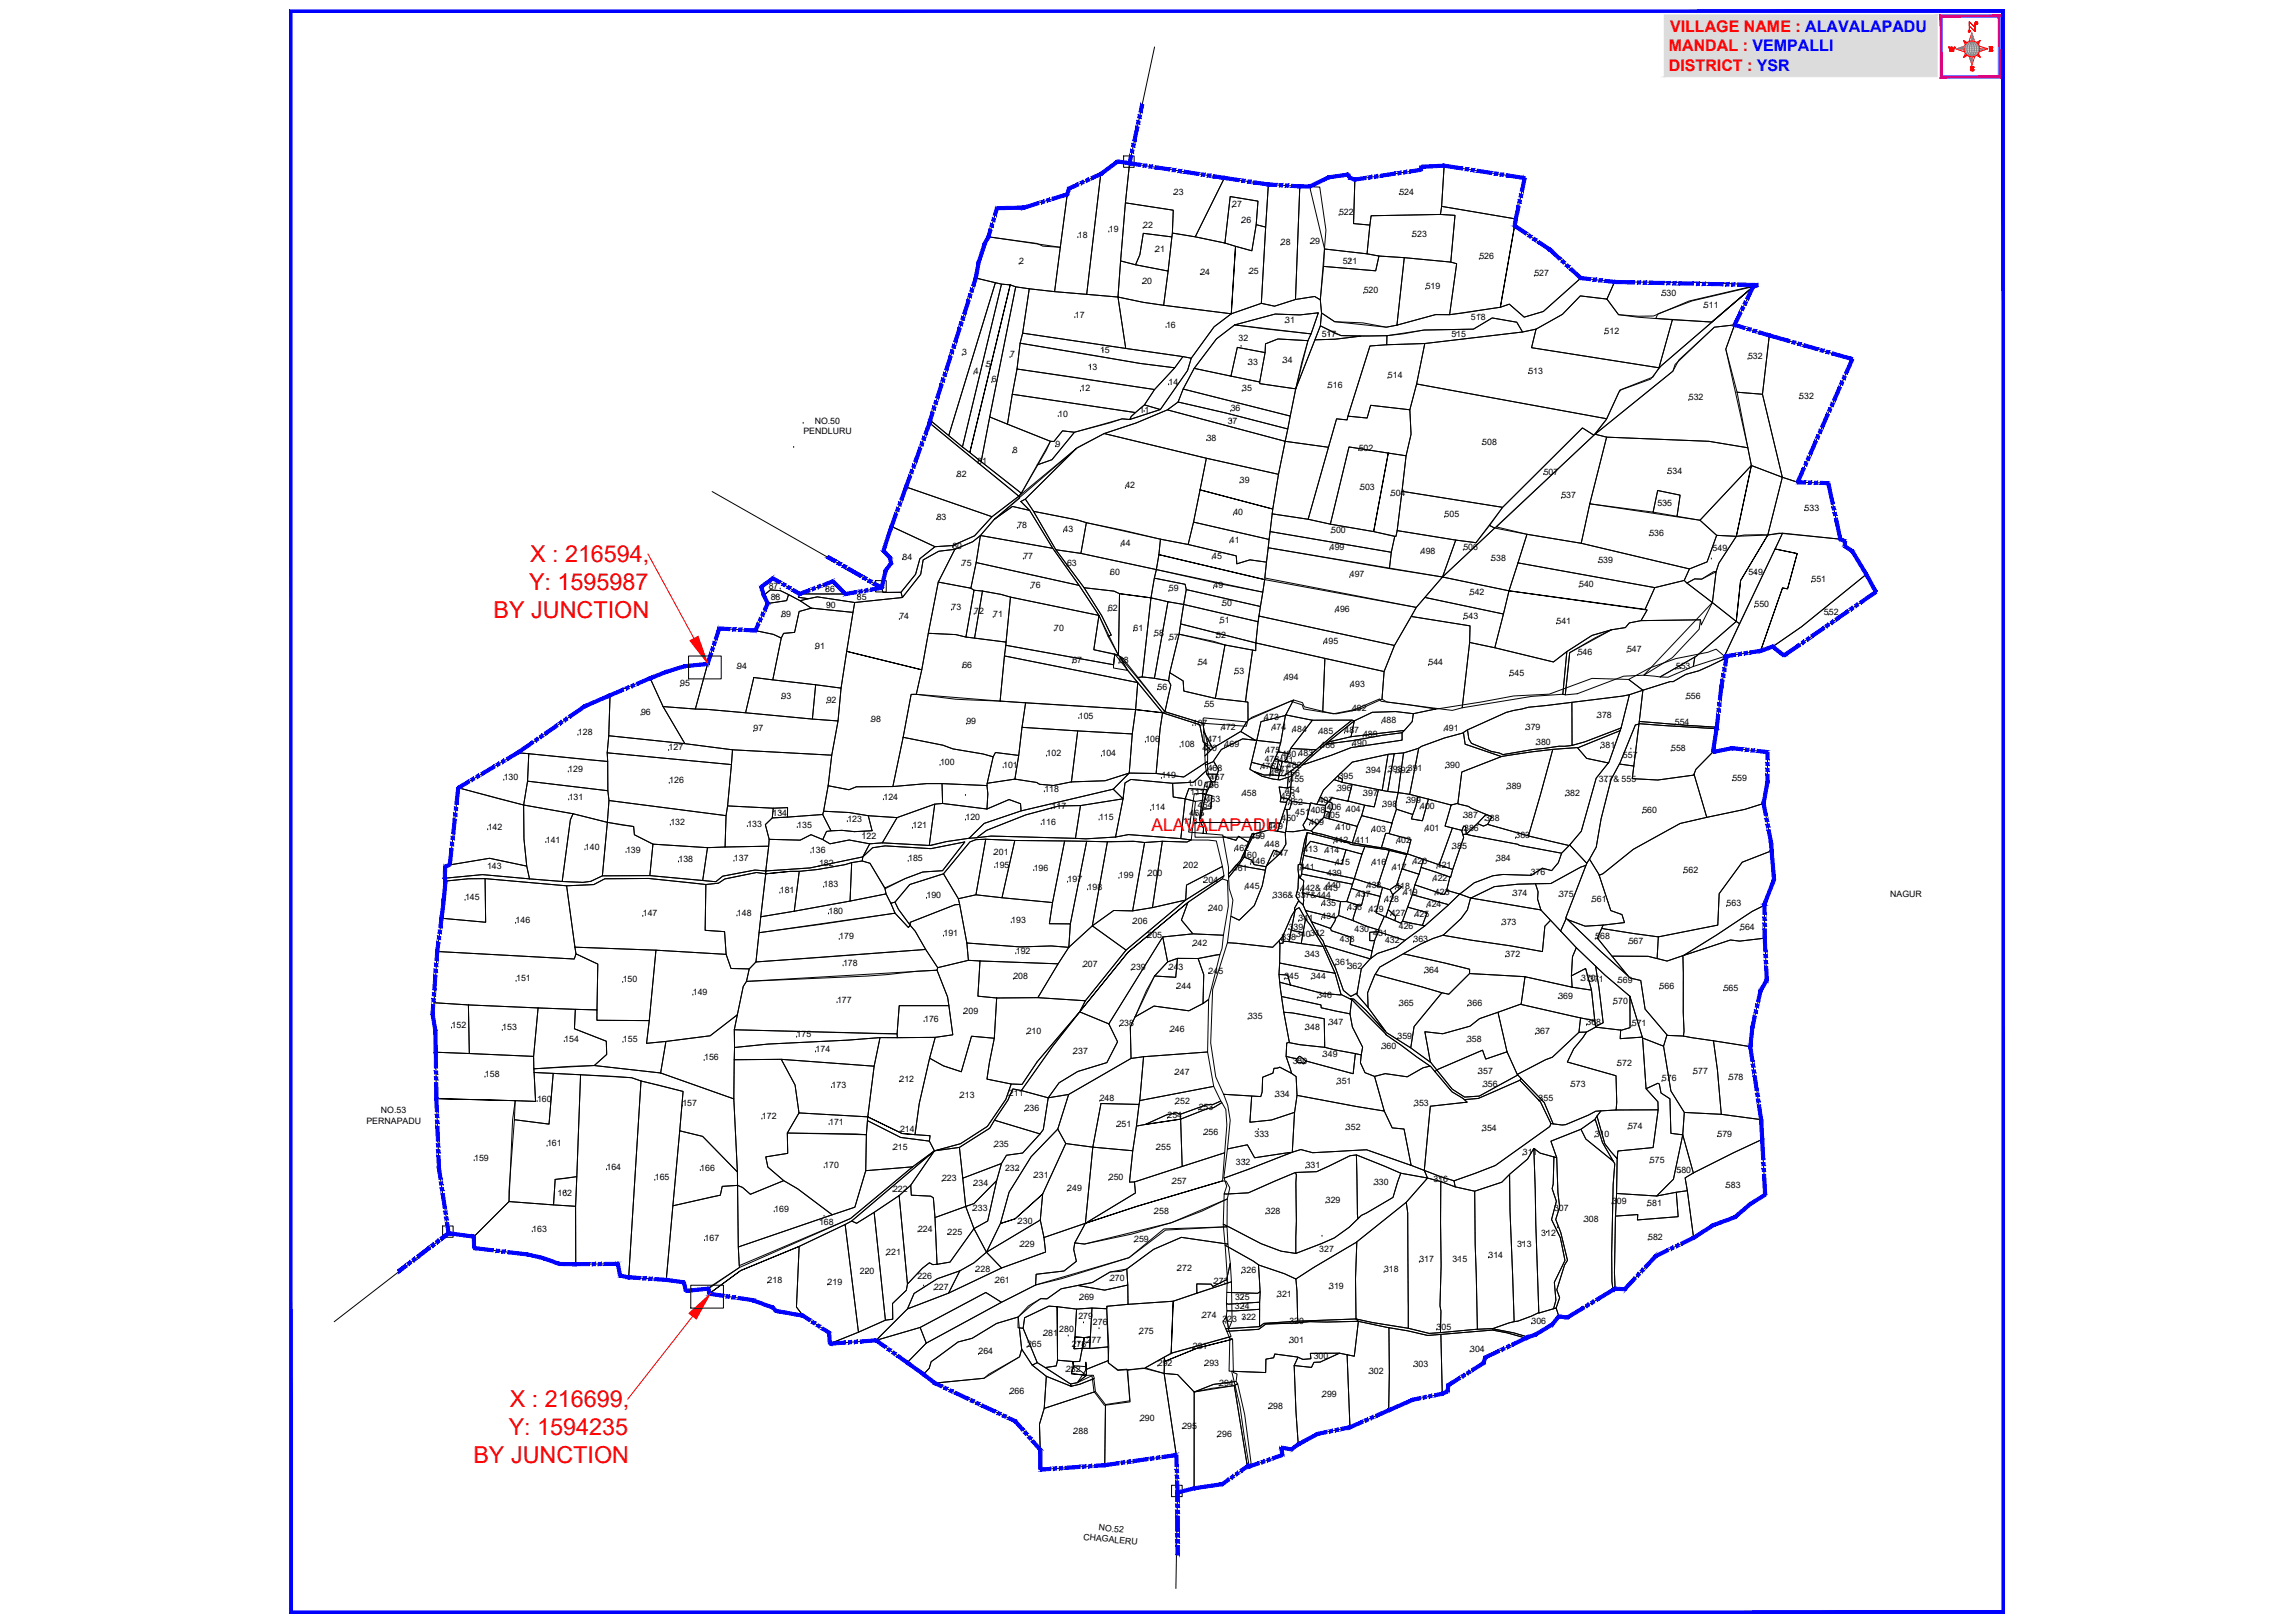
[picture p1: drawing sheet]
<svg xmlns="http://www.w3.org/2000/svg" width="1189mm" height="841mm" viewBox="0 0 1189 841" stroke-linecap="round" stroke-linejoin="round" font-family="sans-serif">
<defs><g id="words">
<g font-size="12.1" fill="#f00">
<text x="275" y="291">X : 216594,</text>
<text x="274" y="306">Y: 1595987</text>
<text x="256" y="320">BY JUNCTION</text>
<text x="264" y="729">X : 216699,</text>
<text x="264" y="744">Y: 1594235</text>
<text x="245" y="758">BY JUNCTION</text>
</g>
<text font-size="9.1" fill="#f00" x="597" y="431">ALAVALAPADU</text>
<g font-size="8.3" fill="#f00">
<text x="865" y="17">VILLAGE NAME : ALAVALAPADU</text>
<text x="865" y="27">MANDAL : VEMPALLI</text>
<text x="865" y="37">DISTRICT : YSR</text>
</g>
<g font-size="4.6">
<text x="608" y="101">23</text>
<text x="725" y="101">524</text>
<text x="639" y="107">27</text>
<text x="694" y="112">522</text>
<text x="592" y="118">22</text>
<text x="643" y="116">26</text>
<text x="559" y="123">18</text>
<text x="575" y="120">19</text>
<text x="732" y="123">523</text>
<text x="599" y="131">21</text>
<text x="664" y="127">28</text>
<text x="679" y="126">29</text>
<text x="528" y="137">2</text>
<text x="696" y="137">521</text>
<text x="767" y="134">526</text>
<text x="622" y="142">24</text>
<text x="647" y="142">25</text>
<text x="795" y="143">527</text>
<text x="592" y="147">20</text>
<text x="739" y="150">519</text>
<text x="707" y="152">520</text>
<text x="861" y="153">530</text>
<text x="883" y="159">511</text>
<text x="557" y="165">17</text>
<text x="666" y="167">31</text>
<text x="762" y="166">518</text>
<text x="604" y="170">16</text>
<text x="832" y="173">512</text>
<text x="642" y="177">32</text>
<text x="685" y="175">517</text>
<text x="752" y="175">515</text>
<text x="499" y="184">3</text>
<text x="523" y="185">7</text>
<text x="570" y="183">15</text>
<text x="511" y="190">5</text>
<text x="564" y="192">13</text>
<text x="647" y="189">33</text>
<text x="665" y="188">34</text>
<text x="906" y="186">532</text>
<text x="505" y="194">4</text>
<text x="719" y="196">514</text>
<text x="792" y="194">513</text>
<text x="514" y="198">6</text>
<text x="560" y="203">12</text>
<text x="606" y="199">14</text>
<text x="644" y="203">35</text>
<text x="688" y="201">516</text>
<text x="875" y="208">532</text>
<text x="932" y="207">532</text>
<text x="548" y="216">10</text>
<text x="591" y="214">11</text>
<text x="638" y="213">36</text>
<text x="422" y="219">NO.50</text>
<text x="636" y="219">37</text>
<text x="416" y="225">PENDLURU</text>
<text x="547" y="231">9</text>
<text x="625" y="228">38</text>
<text x="704" y="233">502</text>
<text x="768" y="230">508</text>
<text x="525" y="235">8</text>
<text x="506" y="241">81</text>
<text x="800" y="246">507</text>
<text x="864" y="245">534</text>
<text x="496" y="247">82</text>
<text x="643" y="250">39</text>
<text x="583" y="253">42</text>
<text x="705" y="254">503</text>
<text x="721" y="257">504</text>
<text x="809" y="258">537</text>
<text x="859" y="262">535</text>
<text x="485" y="269">83</text>
<text x="639" y="267">40</text>
<text x="749" y="268">505</text>
<text x="935" y="265">533</text>
<text x="527" y="274">78</text>
<text x="551" y="276">43</text>
<text x="637" y="281">41</text>
<text x="690" y="276">500</text>
<text x="855" y="278">536</text>
<text x="494" y="285">80</text>
<text x="581" y="283">44</text>
<text x="689" y="285">499</text>
<text x="736" y="287">498</text>
<text x="758" y="285">506</text>
<text x="888" y="285">549</text>
<text x="468" y="290">84</text>
<text x="498" y="293">75</text>
<text x="530" y="290">77</text>
<text x="553" y="293">63</text>
<text x="628" y="290">45</text>
<text x="773" y="290">538</text>
<text x="828" y="292">539</text>
<text x="575" y="298">60</text>
<text x="700" y="299">497</text>
<text x="906" y="298">549</text>
<text x="398" y="305">87</text>
<text x="534" y="305">76</text>
<text x="629" y="305">49</text>
<text x="818" y="304">540</text>
<text x="939" y="302">551</text>
<text x="399" y="311">88</text>
<text x="428" y="307">86</text>
<text x="444" y="311">85</text>
<text x="606" y="306">59</text>
<text x="762" y="308">542</text>
<text x="428" y="315">90</text>
<text x="493" y="316">73</text>
<text x="574" y="317">62</text>
<text x="633" y="314">50</text>
<text x="692" y="317">496</text>
<text x="909" y="315">550</text>
<text x="405" y="320">89</text>
<text x="466" y="321">74</text>
<text x="505" y="318">72</text>
<text x="515" y="320">71</text>
<text x="632" y="323">51</text>
<text x="759" y="321">543</text>
<text x="807" y="323">541</text>
<text x="945" y="318">552</text>
<text x="546" y="327">70</text>
<text x="587" y="327">61</text>
<text x="598" y="330">58</text>
<text x="606" y="332">57</text>
<text x="630" y="330">52</text>
<text x="686" y="334">495</text>
<text x="423" y="336">91</text>
<text x="818" y="340">546</text>
<text x="843" y="338">547</text>
<text x="382" y="346">94</text>
<text x="499" y="346">66</text>
<text x="556" y="344">67</text>
<text x="580" y="344">68</text>
<text x="621" y="345">54</text>
<text x="740" y="345">544</text>
<text x="868" y="347">553</text>
<text x="640" y="349">53</text>
<text x="665" y="353">494</text>
<text x="782" y="350">545</text>
<text x="353" y="356">95</text>
<text x="600" y="357">56</text>
<text x="700" y="356">493</text>
<text x="405" y="362">93</text>
<text x="428" y="364">92</text>
<text x="874" y="362">556</text>
<text x="332" y="371">96</text>
<text x="624" y="366">55</text>
<text x="701" y="369">492</text>
<text x="828" y="372">378</text>
<text x="451" y="374">98</text>
<text x="501" y="375">99</text>
<text x="559" y="372">105</text>
<text x="618" y="376">107</text>
<text x="655" y="373">473</text>
<text x="716" y="375">488</text>
<text x="868" y="376">554</text>
<text x="300" y="381">128</text>
<text x="391" y="379">97</text>
<text x="633" y="378">472</text>
<text x="659" y="378">474</text>
<text x="670" y="379">484</text>
<text x="683" y="380">485</text>
<text x="697" y="380">487</text>
<text x="706" y="382">489</text>
<text x="748" y="379">491</text>
<text x="791" y="378">379</text>
<text x="347" y="389">127</text>
<text x="594" y="385">106</text>
<text x="612" y="387">108</text>
<text x="623" y="389">470</text>
<text x="626" y="385">471</text>
<text x="635" y="387">469</text>
<text x="684" y="388">486</text>
<text x="701" y="386">490</text>
<text x="796" y="386">380</text>
<text x="829" y="388">381</text>
<text x="866" y="389">558</text>
<text x="542" y="392">102</text>
<text x="571" y="392">104</text>
<text x="655" y="395">478481</text>
<text x="656" y="390">475</text>
<text x="664" y="392">480</text>
<text x="673" y="392">483</text>
<text x="841" y="393">557</text>
<text x="295" y="400">129</text>
<text x="487" y="397">100</text>
<text x="520" y="398">101</text>
<text x="626" y="399">468</text>
<text x="653" y="399">476</text>
<text x="661" y="400">477</text>
<text x="667" y="398">482</text>
<text x="708" y="400">394</text>
<text x="719" y="400">393</text>
<text x="723" y="401">392391</text>
<text x="749" y="398">390</text>
<text x="261" y="404">130</text>
<text x="347" y="406">126</text>
<text x="602" y="403">119</text>
<text x="616" y="407">110</text>
<text x="627" y="404">467</text>
<text x="658" y="402">457456</text>
<text x="668" y="405">455</text>
<text x="694" y="404">395</text>
<text x="829" y="405">377&amp; 555</text>
<text x="898" y="405">559</text>
<text x="541" y="410">118</text>
<text x="617" y="412">111</text>
<text x="624" y="408">466</text>
<text x="644" y="412">458</text>
<text x="664" y="414">453</text>
<text x="666" y="411">454</text>
<text x="693" y="410">396</text>
<text x="707" y="412">397</text>
<text x="781" y="409">389</text>
<text x="811" y="413">382</text>
<text x="295" y="414">131</text>
<text x="458" y="414">124</text>
<text x="545" y="419">117</text>
<text x="596" y="420">114</text>
<text x="621" y="419">464</text>
<text x="625" y="415">463</text>
<text x="668" y="417">452</text>
<text x="683" y="416">407</text>
<text x="688" y="420">406</text>
<text x="717" y="418">398</text>
<text x="729" y="416">399</text>
<text x="736" y="419">400</text>
<text x="400" y="423">134</text>
<text x="439" y="426">123</text>
<text x="500" y="425">120</text>
<text x="570" y="425">115</text>
<text x="617" y="423">465</text>
<text x="664" y="426">450</text>
<text x="671" y="422">451408</text>
<text x="687" y="424">405</text>
<text x="698" y="421">404</text>
<text x="758" y="424">387</text>
<text x="770" y="425">388</text>
<text x="851" y="421">560</text>
<text x="253" y="430">142</text>
<text x="347" y="428">132</text>
<text x="387" y="428">133</text>
<text x="413" y="429">135</text>
<text x="473" y="429">121</text>
<text x="540" y="427">116</text>
<text x="613" y="427">113</text>
<text x="657" y="430">449</text>
<text x="679" y="428">409</text>
<text x="692" y="430">410</text>
<text x="711" y="431">403</text>
<text x="738" y="431">401</text>
<text x="759" y="430">386</text>
<text x="283" y="437">141</text>
<text x="447" y="435">122</text>
<text x="648" y="435">459</text>
<text x="691" y="437">412</text>
<text x="702" y="437">411</text>
<text x="724" y="437">402</text>
<text x="785" y="434">383</text>
<text x="303" y="440">140</text>
<text x="324" y="442">139</text>
<text x="420" y="442">136</text>
<text x="515" y="443">201</text>
<text x="640" y="441">462</text>
<text x="656" y="439">448</text>
<text x="660" y="444">447</text>
<text x="675" y="441">413</text>
<text x="687" y="442">414</text>
<text x="753" y="440">385</text>
<text x="352" y="447">138</text>
<text x="380" y="446">137</text>
<text x="424" y="449">182</text>
<text x="471" y="446">185</text>
<text x="516" y="450">195</text>
<text x="613" y="450">202</text>
<text x="644" y="444">460</text>
<text x="648" y="448">446</text>
<text x="692" y="448">415</text>
<text x="711" y="448">416</text>
<text x="732" y="448">420</text>
<text x="745" y="450">421</text>
<text x="775" y="446">384</text>
<text x="252" y="450">143</text>
<text x="536" y="451">196</text>
<text x="580" y="455">199</text>
<text x="595" y="454">200</text>
<text x="639" y="451">461</text>
<text x="674" y="451">441</text>
<text x="688" y="454">439</text>
<text x="721" y="451">417</text>
<text x="793" y="453">376</text>
<text x="873" y="452">562</text>
<text x="427" y="460">183</text>
<text x="553" y="457">197</text>
<text x="564" y="461">198</text>
<text x="624" y="457">204</text>
<text x="645" y="461">445</text>
<text x="674" y="462">442&amp; 443</text>
<text x="687" y="460">440</text>
<text x="708" y="460">438</text>
<text x="723" y="461">418</text>
<text x="743" y="457">422</text>
<text x="241" y="467">145</text>
<text x="404" y="463">181</text>
<text x="480" y="465">190</text>
<text x="660" y="466">336&amp; 337&amp;444</text>
<text x="703" y="465">437</text>
<text x="718" y="467">428</text>
<text x="727" y="464">419</text>
<text x="744" y="464">423</text>
<text x="784" y="464">374</text>
<text x="808" y="465">375</text>
<text x="825" y="467">561</text>
<text x="980" y="465">NAGUR</text>
<text x="429" y="474">180</text>
<text x="626" y="472">240</text>
<text x="685" y="469">435</text>
<text x="698" y="472">436</text>
<text x="709" y="473">429</text>
<text x="739" y="470">424</text>
<text x="895" y="470">563</text>
<text x="267" y="478">146</text>
<text x="333" y="475">147</text>
<text x="382" y="475">148</text>
<text x="524" y="478">193</text>
<text x="587" y="479">206</text>
<text x="673" y="477">341</text>
<text x="685" y="476">434</text>
<text x="721" y="474">427</text>
<text x="733" y="475">425</text>
<text x="778" y="479">373</text>
<text x="489" y="485">191</text>
<text x="595" y="486">205</text>
<text x="668" y="482">339</text>
<text x="672" y="486">340342</text>
<text x="702" y="483">430</text>
<text x="712" y="485">431</text>
<text x="725" y="481">426</text>
<text x="902" y="482">564</text>
<text x="435" y="487">179</text>
<text x="618" y="490">242</text>
<text x="664" y="487">338</text>
<text x="694" y="488">433</text>
<text x="718" y="489">432</text>
<text x="733" y="488">363</text>
<text x="827" y="487">568</text>
<text x="844" y="489">567</text>
<text x="526" y="494">192</text>
<text x="676" y="496">343</text>
<text x="780" y="496">372</text>
<text x="437" y="501">178</text>
<text x="561" y="501">207</text>
<text x="586" y="503">239</text>
<text x="606" y="502">243</text>
<text x="692" y="500">361</text>
<text x="698" y="502">362</text>
<text x="267" y="509">151</text>
<text x="323" y="509">150</text>
<text x="525" y="507">208</text>
<text x="626" y="505">245</text>
<text x="666" y="507">345</text>
<text x="680" y="507">344</text>
<text x="738" y="504">364</text>
<text x="819" y="508">370</text>
<text x="824" y="509">371</text>
<text x="839" y="509">569</text>
<text x="359" y="516">149</text>
<text x="610" y="512">244</text>
<text x="860" y="513">566</text>
<text x="893" y="513">565</text>
<text x="434" y="520">177</text>
<text x="683" y="517">346</text>
<text x="725" y="521">365</text>
<text x="761" y="521">366</text>
<text x="808" y="517">369</text>
<text x="836" y="520">570</text>
<text x="499" y="525">209</text>
<text x="234" y="533">152</text>
<text x="260" y="534">153</text>
<text x="479" y="529">176</text>
<text x="580" y="532">238</text>
<text x="647" y="528">335</text>
<text x="676" y="534">348</text>
<text x="689" y="531">347</text>
<text x="822" y="531">368</text>
<text x="846" y="532">571</text>
<text x="292" y="540">154</text>
<text x="413" y="537">175</text>
<text x="532" y="536">210</text>
<text x="606" y="535">246</text>
<text x="724" y="539">359</text>
<text x="796" y="536">367</text>
<text x="323" y="540">155</text>
<text x="423" y="545">174</text>
<text x="716" y="544">360</text>
<text x="760" y="540">358</text>
<text x="365" y="550">156</text>
<text x="556" y="546">237</text>
<text x="670" y="551">350</text>
<text x="686" y="548">349</text>
<text x="609" y="557">247</text>
<text x="766" y="556">357</text>
<text x="838" y="552">572</text>
<text x="878" y="557">577</text>
<text x="251" y="558">158</text>
<text x="431" y="564">173</text>
<text x="466" y="561">212</text>
<text x="693" y="562">351</text>
<text x="769" y="563">356</text>
<text x="814" y="563">573</text>
<text x="861" y="560">576</text>
<text x="896" y="560">578</text>
<text x="498" y="569">213</text>
<text x="523" y="568">211</text>
<text x="661" y="568">334</text>
<text x="278" y="571">160</text>
<text x="354" y="573">157</text>
<text x="531" y="576">236</text>
<text x="570" y="571">248</text>
<text x="609" y="572">252</text>
<text x="621" y="575">253</text>
<text x="733" y="573">353</text>
<text x="797" y="570">355</text>
<text x="197" y="577">NO.53</text>
<text x="395" y="580">172</text>
<text x="605" y="580">254</text>
<text x="190" y="582">PERNAPADU</text>
<text x="430" y="583">171</text>
<text x="466" y="587">214</text>
<text x="579" y="584">251</text>
<text x="698" y="585">352</text>
<text x="768" y="586">354</text>
<text x="844" y="585">574</text>
<text x="284" y="594">161</text>
<text x="624" y="588">256</text>
<text x="650" y="589">333</text>
<text x="827" y="589">310</text>
<text x="890" y="589">579</text>
<text x="463" y="596">215</text>
<text x="515" y="594">235</text>
<text x="599" y="596">255</text>
<text x="789" y="599">311</text>
<text x="246" y="601">159</text>
<text x="427" y="605">170</text>
<text x="640" y="604">332</text>
<text x="677" y="605">331</text>
<text x="855" y="603">575</text>
<text x="314" y="606">164</text>
<text x="339" y="612">165</text>
<text x="363" y="607">166</text>
<text x="521" y="607">232</text>
<text x="536" y="610">231</text>
<text x="575" y="612">250</text>
<text x="869" y="608">580</text>
<text x="463" y="618">222</text>
<text x="488" y="612">223</text>
<text x="505" y="614">234</text>
<text x="553" y="617">249</text>
<text x="607" y="613">257</text>
<text x="712" y="614">330</text>
<text x="743" y="612">316</text>
<text x="894" y="615">583</text>
<text x="289" y="620">162</text>
<text x="687" y="623">329</text>
<text x="835" y="624">309</text>
<text x="401" y="628">169</text>
<text x="504" y="627">233</text>
<text x="598" y="629">258</text>
<text x="656" y="629">328</text>
<text x="805" y="627">307</text>
<text x="854" y="625">581</text>
<text x="424" y="635">168</text>
<text x="528" y="634">230</text>
<text x="821" y="633">308</text>
<text x="276" y="638">163</text>
<text x="476" y="638">224</text>
<text x="491" y="640">225</text>
<text x="799" y="641">312</text>
<text x="365" y="643">167</text>
<text x="529" y="646">229</text>
<text x="588" y="644">259</text>
<text x="786" y="646">313</text>
<text x="854" y="643">582</text>
<text x="459" y="651">221</text>
<text x="684" y="649">327</text>
<text x="753" y="654">315</text>
<text x="771" y="652">314</text>
<text x="446" y="660">220</text>
<text x="506" y="659">228</text>
<text x="610" y="658">272</text>
<text x="643" y="660">326</text>
<text x="717" y="659">318</text>
<text x="736" y="654">317</text>
<text x="398" y="665">218</text>
<text x="429" y="666">219</text>
<text x="475" y="663">226</text>
<text x="516" y="665">261</text>
<text x="575" y="664">270</text>
<text x="629" y="665">273</text>
<text x="484" y="668">227</text>
<text x="689" y="668">319</text>
<text x="559" y="674">269</text>
<text x="640" y="674">325</text>
<text x="662" y="672">321</text>
<text x="559" y="683">279</text>
<text x="623" y="683">274</text>
<text x="640" y="678">324</text>
<text x="643" y="684">322</text>
<text x="566" y="687">276</text>
<text x="633" y="685">323</text>
<text x="668" y="686">320</text>
<text x="745" y="689">305</text>
<text x="794" y="686">306</text>
<text x="541" y="692">281</text>
<text x="549" y="690">280</text>
<text x="563" y="696">277</text>
<text x="590" y="691">275</text>
<text x="668" y="696">301</text>
<text x="507" y="702">264</text>
<text x="532" y="698">265</text>
<text x="555" y="698">278</text>
<text x="618" y="699">291</text>
<text x="762" y="701">304</text>
<text x="600" y="708">292</text>
<text x="624" y="708">293</text>
<text x="681" y="704">300</text>
<text x="552" y="711">282</text>
<text x="710" y="712">302</text>
<text x="733" y="708">303</text>
<text x="632" y="718">294</text>
<text x="523" y="722">266</text>
<text x="685" y="724">299</text>
<text x="657" y="730">298</text>
<text x="591" y="736">290</text>
<text x="556" y="743">288</text>
<text x="613" y="740">295</text>
<text x="631" y="745">296</text>
<text x="561" y="798" transform="rotate(6 561 798)">CHAGALERU</text>
<text x="569" y="793" transform="rotate(6 569 793)">NO.52</text>
</g>
</g></defs>
<!-- layer: PLOTS -->
<g fill="none" stroke="#000" stroke-width=".52">
<path d="M598 24l-13 61M554 98l16-8-7 63-16-2 6-50zM570 90l9-6 6 1-6 69-16-1zM585 85l50 7-16 31-11-2v-12l-25-4zM635 92l22 4-1 22-5-2 1-12-14-2-3 24-16-3zM657 96l17 1-3 58-10 4-7-2zM674 97h10l3 22-3 36-3-1-10 1zM679 97l10-5 10-2v2l3 1-1 23 9 1-2 15-22-3zM702 93l34-5 1-2h11l-1 25-36 1-1 5-9-1zM748 86l42 6-4 21-39-6zM517 108h14l22-7-3 27-38-5zM583 105l25 4-1 14-14-2-2 11-3 5-7-2z"/>
<path d="M638 102l14 2-1 12-2 14-14-4zM711 112l36-1 7 1-2 24-37-3-7-1zM747 107l39 6-8 46 4-1 8 6 10-3 19-17-16-15-18-12 1-4-8 46-27 4 4-26-3-1 2-24-7-1zM512 123l25 3 3 2h10l-3 23-21-2-20-5 1-8 3-10zM581 135l24 5-2 18-24-4zM593 121l14 2-2 17-17-3 3-5zM608 121l27 5 5 2-2 35 16-6 2-39-5-2-2 14-9-2-2 35-35-5zM686 138l27 2 2-7 13 1-4 34-6 2-12-3h-14l-7-5-1-7zM686 129l29 4-2 7-27-2zM728 134l24 2 3 1-4 26h-7l-20 5zM506 144l10 3-24 79-10-8zM516 147h3l-20 85-7-6z"/>
<path d="M519 147l-20 85 4 3 21-87 2 1-18 90-5-4 21-87zM526 149l7 1-11 70-9-4zM533 150l46 4 4 27-53-8zM579 154l14 3 45 6-9 6-12 17-34-5zM837 146h44l30 2-36 8-18 8h-8l-10-1-6-8zM529 178l62 10 18 3-11 11-71-11zM530 173l83 12-4 6-18-3-62-10zM630 176l10-8 39 5-1 4-16-1-6 2v5l-15-3-3 15-19-4zM640 168l21-5h13l9-1-4 11zM656 178l6-2 16 1-6 25-19-3 3-16zM681 176h11l13-2h14v5h-9l-12 39-5-1-5 15-22-3 6-27zM684 169l11 5h10l-13 2h-11z"/>
<path d="M685 162l7 5 26 3 26-7h7l27-4 4-1 8 6 10-3 19-17 18 2-4 9-14-2-9 10-14 8-7 1-3-5-13-2-9 6h-26l-19 3h-24l-11-5zM710 179l28-1-4 21-3 13-21-2-1 7-10-1zM719 174l19-3h26l9-6 13 2 3 5-51 6-19 1zM738 178l51-6 7-1-2 9 66 11-3 4-18 7-6 15-99-18zM796 171l14-8 9-10 14 2 6 8 28 3-7 25-66-11zM859 163l18-7 32-7-22 18-29-2zM867 166l20 1 22-18-49 42zM899 168l18 6-4 30-13-1-6-22zM917 174l43 12-28 64-8-3-11-43zM527 191l71 11-5 8-5 4-63-10zM613 185l4 1-2 6-14 20-8-2 5-8 11-11zM619 191l34 7v1l19 3-3 14-56-14z"/>
<path d="M641 180l15 3-3 15-15-3zM734 199l99 18-7 9-6-4-41 41-52-8 2-19 2-11v-13zM482 219l46 38-14 11-44-16zM482 218l47 38-1 1-46-38zM513 216l31 13-15 27-21-17zM525 204l63 10-2 2-1 1h-3l-25 7-6-1-5 6h-2l-22-9zM586 216l7-6 8 2-16 5zM605 212l6-4 56 14-1 7zM613 202l56 14-2 6-56-14zM693 217l5 1 1-2 10 1 1-7 21 2v13l-2 11-30-4-10 40-11-3zM839 203l1-1 15-6 6-7 48-40-10 19-11 2-18 17-3 5-40 33 5-7zM900 203l13 1 11 43-16-6z"/>
<path d="M544 229h2l5-6 6 1-12 14-7 3zM572 225l17-6 16-7 61 17-3 17zM625 237l38 9-3 18-38-10-3 17 39 9 2-16-38-10zM666 229l22 3-10 37-19-3 4-20zM699 232l20 3-7 40 11 3 6-42-10-1-7 40-23-3zM827 225l40-33 1-3 20-19 11-2-5 13 12 51-20-3-53-2zM833 227l53 2 20 3 2 9-27 29-12-2 2-11-12-3-2 11-33-4zM470 252l44 16-9 10-11 5h-9l-23-10zM529 260l2-1 16 26 15 20 9 14 5 10-2 1-4-11-24-35-12-20zM531 259l27-27 14-7 53 12-9 45-80-17zM538 241l7-3 12-14 25-7h3l16-5 14-20 2-6 12-17 9-6 16-6 7 2 10-4 10-1 3 1 1 7-1 7-12 33 6-25 5-15-9 1h-13l-21 5-10 8-11 15-6 11-2 6-6 4-16 7-17 6-14 7-30 25v1v-1zM727 255l52 8-14 18-11-1-30-5z"/>
<path d="M859 254l12 3-2 11-12-3zM908 241l-27 29 9 7 10 1 8-37 16 6-8 30h-12l-4 1zM924 247l8 3h16l6 29-32-3-6 1zM462 273l23 10-8 7-3 8-7 9h-9l-1-2 2-10 3-3-1-3-3-4zM508 277l38 7 13 19-53-11zM515 269l10-7 9 2 12 20-38-7zM515 269l43-37-27 27-2 1 5 4-9-2zM536 265l27 6-3 16-13-2zM563 271l38 8-2 16-39-8zM601 279l40 9v4l7-2 8 1-1 9-54-13-2 8 55 12 1-7-54-13zM619 271l39 9-2 11-8-1-7 2v-4l-25-6zM658 275l63 11-1 9-63-11z"/>
<path d="M659 266l19 3 45 9-2 8-63-11zM724 275l30 5-6 19-28-4 1-9 2-8zM754 280l11 1 7-9 3 2-27 25zM776 273l51-48 6 2-9 34-5 21-28-5zM779 263l41-41 6 4-51 48-3-2zM791 277l28 5 57 13-3 6-15 4-71-13zM824 261l57 9 9 7-5 14-9 4-57-13zM890 277l10 1-9 14-2 4h-1l-6 4h-4l-4 2-1-1 3-6 9-4zM900 278l16-1-14 24-2 21 2 1 22-47-8 1-14 24-2 21-13-10 2-16 2-4zM924 276l30 3 2 1v3l4 3 7 12-33 27-15 10-7 2 12-32h2l5-18-11-3-26 56 18-3 12-32h2l5-18-11-3zM477 290l8-7h9l11-5 9-10 14-11v1l-13 11a33 33 0 0 1-29 17l-8 4-1 8-9 12-1-3 7-9zM495 285l9-4 4-4-5 28-17-3z"/>
<path d="M506 292l53 11 11 16-51-11-14-2-2-1zM547 285l13 2 39 8-3 15-16-2v32l9 11h3l4-41-16-2-3-2-15-1zM598 300l16 3 1 3-2 7-17-3zM599 295l55 12-1 7-38-8-1-3-16-3zM657 284l91 15-14 16-79-15zM748 299l27-25 16 3-9 29zM748 299l34 7-3 12-41-8zM787 292l-5 14 72 10-4 6-6 1-2 2-7 1-10 3-13 9-7 5-30-7 7-30 71 10 5-11zM395 304l6-4 13 8v2h5l-4 1-11-5h-5l-3 2zM396 308l3-2h5l5 2-1 3-10 2zM398 313l10-2 1-3 11 7-6 2-2 11h-6l-1 3-4-2-10-2zM414 317l6-2 22 2-6 40-36-5 5-21 1-3h6z"/>
<path d="M414 308l18-7 6 7zM414 308h24l19-3 1 2h9l1 3-25 2-19-3-5 1h-5zM415 311l9-2 19 3-1 5-22-2zM443 312l-4 26 39 9-3 13h-3l-9 48h-19l-4 1-11-2 2-16 3-17 2-17 3-19 39 9 8-45 9-17-9 1-8 4-1 8-9 12zM486 302l17 3 2 1-4 24-6-1-14-1zM505 306h4l-4 25-4-1zM509 306l15 3-3 24-16-2zM524 309l46 10-3 18 11 2-1 5-56-10zM562 305l15 1 3 2v32l-6-10 2-1-5-10zM570 319l10 21-13-3zM596 310l9 2-7 39h-6zM605 312l8 1-2 16-5 24-8-2z"/>
<path d="M613 313l39 9-1 11-39-10zM615 306l38 8-1 8-39-9zM652 319l71 15-6 14-66-15zM655 300l79 15-11 19-71-15zM731 319l31 5v9l-4 34-5 1-34-4-3-2 1-14 6-14zM738 310l41 8-4 18-13-3v-9l-31-5 3-4zM858 305l15-4 14 11-5 12-1-3-31 1 4-6h-1zM874 302l4-2h4l7-4-2 16zM887 312l13 10-21 18-19 11-8-1zM373 326l18 1 10 2 4 2-5 21-9-1-5 18-26-2 7-23zM481 328l14 1 6 1 20 3-3 30-43-3zM521 340l69 14-1 14-71-5z"/>
<path d="M521 334l56 10 1-5 12 15-69-14zM578 339l2 1 4 7-7-1zM611 329l24 5-5 28-16-4-1-5-7-4zM612 323l39 10v4l-16-3-6-2-18-3zM635 334l14 3-4 27-15-2zM651 333l36 8-1 28-10-2-1-2-6-2-22 10v-9h-2l4-27h2zM762 333l43 10 7-5-2 22-16 1-36 6zM812 338l13-9 10-3-22 12-2 22h-1zM813 338l14-7 8-5 7-1 2-2 6-1 31-1v5l-14 15-15 9h-11l-24 9-6 1zM919 335l15-10 33-27 5 9-47 33zM337 351l8-3 10-3 12-1-7 23-16-1zM391 351l32 4-2 18-35-4z"/>
<path d="M423 355l13 2-2 17-13-1zM472 360h3a577 577 0 0 0 57 4l-4 27-12-1-1 2-6-1-15-3-5-2-21-4zM580 340l2 1 22 28h-1l-19-22zM589 351h3l14 2 1 2-3 14zM590 354l-1 14 14 1-4 32h-14l2-21 2-12 14 1zM606 349l7 4 1 5 16 4 17 2v9l-1 3-23-1-19-6 3-14-1-2zM687 341l30 7-1 14-12 6-12 2-6-1zM844 352l11-6 13-5 17-3 4-2 6 5-15 7-6 1-7 4h-1l-15 5zM851 358l15-5h1l7-4 6-1 15-7-3 15-2 21-40-3zM860 351l18-11v5l-14 6zM878 340l22-18 2 1-8 17-16 5zM316 360l21-9 7 15 11 19-40-4z"/>
<path d="M344 366l22 2 68 6-3 17-51-2-25-4zM530 377l29 2-4 26-9 2-7-1-2-1-11-1zM532 364l57 4-2 12-57-3zM559 379l28 1-2 21-12 4h-18zM603 369h1l19 6 3 11-2-1-2-9zM603 369l19 7 2 9 2 1v9l-13 8-14-2zM624 379l4 9-1 1-3-4zM624 372l22 2-3 5-15 9-4-9-1-7zM646 374l3-2 21-9-4 8-12 3-3 10-8-5zM654 374l12-3-2 14-13-1zM666 370l14 3-11 15-1 2h-6zM670 363l5 1 1 2 15 4 11-2 13-6 1 1 28 4-12 3-9-1h-12l-9 5-22-1-14-3z"/>
<path d="M680 373h21l-19 16-13-1zM702 374l9-5h12l9 1v4l-4 5-28 3zM758 380l3-2v5l2 2 10 4 6 2 16-3 20-2 6-2 19-7v2l-22 8-24 3-16 2-19-6zM761 378l20-9 11-3 23-2v22l-20 2-16 3-6-2-10-4-2-2zM815 364l29-4-4 17-19 7-6 2zM844 360l7-2-2 17-1 1-8 19-5 9-5 20-3 15-5 8-9-9 7-7 7-28 7-8a212 212 0 0 0 10-35zM848 376l1-1-2 22-8-1zM849 375l41 3-2 12-9 9-1 3-19 2-13-1zM850 374l40 3v1l-29-2-12-1zM268 390l35-24 13-6-1 30v5zM274 391l41 4v15l-42-5zM315 390l64 6-3 27-60-8-1-5z"/>
<path d="M315 381l65 8-1 7-64-6zM380 389l51 2-2 16-3 15-18 1v-4h-7l-24-1zM468 382l21 4 5 2 15 3 6 1-4 15-31-1-17 2zM516 390l12 1-2 13-14 2 3-14zM624 385l3 4-3 3zM625 396l4-2 3 5-1 2h-6zM628 388l15-9 8 5-7-1-11 5-4 7-4 1-1-4zM633 388l11-5 7 1-3 15 2 1a23 23 0 0 0 13 4l5-1-1 5h-4l1 5-1 2 4 1-4 11-5-1v4l-8 2h-1l-2 4-5-3-1 2-7-2-9-1v-4l-3-4 1-5h5v-7h-3l3-7h2l2-6-3-5zM649 395l10 3-1 4a19 19 0 0 1-10-3zM650 400l5 2h8l-1 2a22 22 0 0 1-12-4zM651 384l13 1-5 13-10-3zM659 397l1 1 4 1-1 3h-5z"/>
<path d="M661 393l2 1-1 4h-2l-1-1zM662 390h6l-2 5-5-2zM663 394l2 1-1 4-2-1zM665 395h2l6 2-8 5h-2zM669 388l13 1-9 8-7-2zM669 399l4-2 28-24 1 1-13 10-14 12-6 6zM675 396l25-9 27-3v-4l5-6v-4l52-9 19-1 22-8h19l7 6-10 3-49 5-7 2-4 1-20 9-3 2-9 2-14 6a30 30 0 0 1-12 3l-22 4-8 7a27 27 0 0 0-11 15l-12-2-2-1 1-1v-11zM675 396l12-10 40-6v4l-27 3-25 9zM687 386l1-1 12-3 28-3-1 1zM688 385l14-11-2 8zM719 391h4l-4 19h-3zM723 391l4-1-2 21-6-1z"/>
<path d="M727 390l8-2-4 24-6-1zM735 388l14-6 9-2 1 6 19 6-20 8-2 16-4 1-21-5zM805 388l12-1 5 6 12 2-7 8-7 28-7 7-21-5zM817 387l23-8-6 16-12-2zM839 396l8 1-1 6 13 1 19-2v-1l7 23-14 3-25 13-15 13-2 1-5-9 3-6 3-15 5-20zM888 390l10-2 18 2v15l-2 11-10 3-19 5-7-23 1-2zM238 408l33 9 1 18 1 14-19-4-21 3zM238 408l30-18 6 1-1 14-2 12zM271 417l26 5-1 3-5 32-17-2-1-6-1-14zM273 405l42 5 1 5-1 11-18-4-26-5zM316 415l60 8v16h-9l-29-2-9-4-1-5-13-2zM377 418l24 1-1 5-3 3 2 8-1 3-22 1v-16z"/>
<path d="M401 419h7v4l-8 1zM429 407l11 2 4-1h19l17-2h8v10l-4 1-19 7-15-1-10-2-13-1zM484 417l4-1 23 3 12-5 6 2v4l-19 7-8 7-20 4zM488 406l23 1 1 4-1 8-23-3zM512 406l14-2 11 1 2 1 7 1 9-2h18l12-4-8 8-48 11v-4l-6-2-12 5zM560 417l22-3-4 20-15 1-6-1zM583 406l3-2 22 2v7l6 1-2 21-27-3-7 2 4-20zM585 401h14l14 2 13-8v4l-7 6-11 1-22-2-3 2-1 8-5-5zM608 406l11-1 7-6 1 4 2 4-4 2h-9l-2 5-6-1zM614 414l6 1-3 20h-5zM616 409h9v5l-5 1-6-1zM619 411h4l-1 14 2 4v3l-8-1z"/>
<path d="M625 405l-2 6 2 1-3 12 3 4v4h-1v-3l-2-4 1-14 2 1 3-7zM625 412h3v7h-5zM625 401h6l-1 4h-2zM663 402h2l4-3v3l-6 2h-1zM663 408h4h2v5l-1 1-4-1zM664 413l4 1-2 2-3-1zM666 419h1v4l-1 8h-4zM668 403l1-1v6h-2zM668 414l2 1-2 4h-2l1-3h-1zM670 415l9 2-2 7-2 4 2 2-7 1h-4l1-8v-4h1zM679 416l8 1a11 11 0 0 1-4 10l-6-3zM684 413l5 2-2 2h-5z"/>
<path d="M686 409l5-5 10 2-2 9-9-2-1 2-3-1-2-1zM689 415l1 1 1 3-2 2-2-1v-3zM690 413l17 4-4 11-14-4v-3l2-2-1-3-1-1zM691 404l2-2 3 2-1 1zM693 402l8-7 18-4-3 19-21-5 1-1zM701 406l13 3-2 9-13-3zM714 409l11 2-2 6 1 2-3 8-15-4 1-6 5 1zM724 419l8 3-1 2 6 1 3-11 12 3-3 11 4 1-7 19-17-6 2-7-11-3zM725 411l10 2-3 9-8-3-1-2zM735 413l5 1-3 11-6-1zM752 417l4-1 5 2 9 4-10 10v-4h-1l-1 2-9-2zM758 400l20-8 27-4-13 45-21-6 2-4-12-5-6-1z"/>
<path d="M297 422l18 4-3 28-6 3h-4h-11l5-32zM315 426l13 2 1 5 9 4-1 17h-25zM338 437l29 2-3 17-27-2zM367 439l31-1-1 13h-6l-16 3-4 3-7-1zM397 427l3-3 26-2 5 9h-3l-2 4-6-2-5 2h-16zM399 435h16l5-2 10 4 10-2 11 2-4 7-27 6-23 1zM427 420l13 1 10 2 2 7-9 1-7-1-5 1-5-9zM428 431l8-1 7 1 9-1-2-7 15 1-8 13h-6l-11-2-10 2-4-2zM451 437h6l25 1a180 180 0 0 1 32-5l49 2 15-1 7-2 32 3-2 1h-13l-9 1-6-1h-13l-68-1-3 1-14 17-18 5-7 9-2 1-3-5v-2l10-6 9-3 10-1 12-15-18 4-23-2-7 1-5 5zM465 424l19-7-2 21-25-1zM502 434l8-7 19-7 48-11 5 5-22 3-11 1-17 4-21 8-5 4zM503 436l3-1h5l-5 29-9 2-8-13z"/>
<path d="M506 434l5-4 21-8 17-4 11-1-3 17-43-1zM511 435l15 1-7 29-13-1zM526 436h26l-7 32-26-3zM552 436h11l-8 43h-11zM563 436h11l-8 44-12 11 1-12zM574 436h14l5 1-6 35h-10l-11 8zM593 437l9-1-5 34-10 2zM602 436h13l2-1 13 1 4 13-19 10-1 7-17 4zM634 433l7 2 1-2 5 3-4 10-6 7v-4zM646 439l-1 5-3 4h-1l2-2zM649 432h1l-4 7zM650 432l8-2 8 1v6l-2 5-4-1-4 8-6-1-1-2-4-2a35 35 0 0 1 5-12z"/>
<path d="M658 426l5 1-1 4-4-1zM666 431h4l7-1 3 1v1l-3-1-3 17h-1v3a29 29 0 0 1-1 13l1 3-4 8a29 29 0 0 1-9 16l-24-3 2-13 4 2 8-8a85 85 0 0 0 6-20l8-7 2-5zM677 424l6 3-3 4-3-1-2-2zM677 431l-2 17h-1zM677 431l22 6 1 1 7 1-1 4-27-7-3 3zM679 436l19 4-3 8-19-5v-4zM680 431l5 1a142 142 0 0 0 33 7l11 3v1l-10-3-19-2-1-1-19-5zM686 424l17 4-2 9-21-6zM687 420l2 1v3h-3zM706 423l15 4-1 5h-2l-2 7-15-2zM707 439l13 2-6 18-12-4zM718 432h2l11 3-2 7-13-3z"/>
<path d="M753 429l5 1 1 4-6 17-7-3zM758 432l51 10-1 5-4 4-5-1-5 4-15-1-5 1-10 3-7 6-7-2 1-7 8-20zM759 428h1v4h-2v-1zM760 432l6-5 3 1 2-1 22 6 20 5-4 4zM770 422l3 1-2 4-2 1-3-1zM231 455v2l12-2h8l43 4 14-1 5-3h23l30 3h6l4-3 16-3 5 1 17-1-2 20-18 3 3-22 13-1a123 123 0 0 0 31-5l6-1v-2l-27 6-23 1v2v-2h-6l-16 3-4 3-34-3h-25l-6 3h-4l-52-4zM231 449l2-1 21-3 19 4 1 6-24-2-19 2zM231 457l12-2h8l1 23-23-2zM294 459l14-1 5-3h23l30 3-1 24 11 1v12l-36-3-42-1zM366 458h6l4-3 16-3 5 1-5 45-4 4h-9l-3-7v-12l-11-1zM414 452l10-1 17-4v20l-29 5zM441 447l6-1 4 1 8 14v2l-18 4z"/>
<path d="M447 444l5-5 7-1 23 2 18-4-12 15-10 1-19 8-8-13-4-1zM471 458l18-5 8 13v3h-2l-23 9v1l-6-8-2-4zM615 459l19-10v5l-20 12zM641 448h1l-5 7v-2zM642 448l14 3-2 8-4 10-8 8-4-2 1-9-2-6v-5zM645 444l4 2 1 2 6 1v2l-14-3zM660 441l4 1-8 7zM673 448h2a8 8 0 0 1-2 7zM673 453v2l3 1-1 13-2-2-1-3 1-4zM675 453l26 5-3 9h-3l-20-4 1-7-2-1zM675 449l27 6-1 3-26-5zM676 443l19 5 3-8 8 3-4 12-27-6z"/>
<path d="M702 455l15 5-2 5-15-5zM717 460l3 1 2 3-4 11-5-2zM720 441l9 2-5 16-4 2-6-2zM727 450l8 3-8 24-1 1-3-1v-2l-4-4 3-8 5-4h-3zM729 443l9 2-3 8-8-3zM733 459l15 5 2-3 7 2-6 6-19-5zM736 449l15 5-1 7-2 3-15-5zM738 445l15 6-1 4-16-6zM796 458h8l15-9 3-1-13 34-10-10-2-6v-4zM824 445l5 8 6 19 6 2 1 4-21 2-9-3-1-1 11-29zM829 454l2-1 15-13 25-13 33-8 10-3 4 25-15 6-12 16-1 16-31 6-29-4 1-2 11-1-1-4-6-2zM229 476l23 2-1-23 43 4 5 35-1 3-71-4z"/>
<path d="M394 475l65-12 5 10-71 10zM462 468l2-1 2 4 6 8-1 2-7-8zM472 478l23-9h2l4 20 1 9-16 3-12-18-2-4zM497 466l9-2 39 4-1 11h11l-1 12-9-1-16 1-28-2zM566 480l11-8h10l10-2 17-4-30 26zM616 468l17-13 3 1 1 14-3 15-16-1-6-7zM671 471l-3 17h-3v-3zM671 471l2-1 4 6-2 7-6-1zM673 467a9 9 0 0 1 4 5l6 12 3 4 6 14 4 11 4 3 3-1 6 7 9 12-10-10-6-6-3-1-4-2a104 104 0 0 0-18-39l-4-6-2 2v-1zM675 463l20 4-1 7-2 2-15-4-2-3 1-2zM677 472l15 4v1l-2 4-10-3zM677 476l9 14-12-1z"/>
<path d="M680 478l10 3v1l10 4v3l11 4-1 4-24-7v-2zM692 476l2-2 21 8-1 1h-4v4h2l-1 6-11-4v-3l-10-4v-1zM695 467h3l5 2-2 7v1l-7-3zM700 460l7 2-1 7-8-2zM707 462l8 3-2 8 4 2-2 7-14-5v-1l2-7h3zM717 475l9 3 1-1 11 3-10 7-14-4zM719 471l4 4v2l-5-2zM720 461l4-2h3l-5 5zM730 470l10 3-3 7-10-3zM732 464l19 5-13 11h-1l3-7-10-3zM757 463l7-6 10-3 5-1 15 1 5-4 5 1 4-4 1-5 4-4 9 9v1l-3 1-15 9h-17l-13 1-12 6zM762 465l37 7 5 5-3 3-2 13-51-8 9-9 3-5z"/>
<path d="M762 465l12-6 13-1h9l1 4v4l2 6zM812 476l33 31 5 1 3 15 11 14-2 5-11-4-6-22a369 369 0 0 1-36-34zM812 477l9 3 10-1-3 7 16 20zM227 493l71 4 1-3 11 6-1 23-84-3zM298 491l42 1-4 37h-27l1-29-11-6zM340 492l36 3 3 7h9l-1 7-2 2-3 15-14 11-33 4zM392 498l88-6 6 9v2l-99 6 1-7zM393 483l71-10 7 8 1-2 2 4 6 9-88 6zM501 489l28 2 16-1 9 1-6 8-40-1h-6zM508 498l40 1-10 18h-21l-10-1zM554 491l12-11 18 12-22 27-24-2zM584 492l-22 27-2 5 25-31 31-25-4 9 6 7-15 2-28 45-15-7 25-31 31-25 17-13 1-1-20 12z"/>
<path d="M603 486l15-2 16 1-1 6-1 4-11 2h-11l-5 1zM603 486l2 12-7 8-12 26v16l-32 19-11 2 6-8 10-6 15-4 5-11-4-9zM605 498l5-1-1 9h-11zM621 497l11-2-6 23-3 2 1-15zM636 488l24 3 3-3v1v16v4l5 31h-1v7l2 9-6-3-3 1v2l-6 2v8l-1 2-19-1-4-9-3-18 1-27zM663 499l29 5 3 11a55 55 0 0 1-20-3l-6-2-2-5h-4zM663 489h2v-1l21 2 6 14-29-5zM665 485v4h-2v-1zM669 482l6 1-1 6-6-1zM687 490l23 7-5 5-2 13-3 1-4-3-4-11zM710 483h4l-2 4h-2zM710 497l4-3 10-3 4-4a158 158 0 0 0 23-18l6-6 5 2a14 14 0 0 1-5 11l-9 9a73 73 0 0 0-21 9l-12 7a41 41 0 0 0-6 13v8l-6-7 2-13z"/>
<path d="M714 483l14 4-4 4-10 3-4 3a40 40 0 0 1 4-14zM727 494a84 84 0 0 1 21-9l51 8 2-13 3-3 13 14-2 5-1 10 1 6-25-6-28-2v-2zM817 491l10 10 4 29-4 2-2-19-3-11-8 4 1-10zM830 481l29 4v12l-5-1-19-1-7-9zM835 495l19 1 10 2 8-3v42h-8l-11-14-3-15-5-1zM859 485l31-6 1-16 12-16 15-6 1 15-5 13-6 3-35 23-9 3-5-1zM872 495l25-8 5 1 13-2 1 22-4 5-4 19-1 10-35-5zM873 495l35-23 6-3 1 17-13 2-5-1zM225 520l18 1v25l-17-1v-11l-2-9zM387 509l62-3 37-3 5 14 1 4h-26l-1 15-84-2 4-23zM486 501l16-3h6l-1 18 10 1-2 21-12-1-5 18-9-3-7-4 3-10 9-2-3-19-5-14zM517 517h21l24 2-2 5-22 26-8 12h-6l-13-3 4-21z"/>
<path d="M598 506h11l1-9h11l3 8-1 15-7 4-18-3-10 6 6-14zM663 505h4l2 5-6-1zM663 509l6 1a89 89 0 0 0 26 5l6 3-1 7-15-3v-1l-21-5zM664 516l21 5v1l15 3 1 7 5 11-1 4-18-4-1-15-21-3zM699 517l3 1 6 6a66 66 0 0 0 23 19l11 8 3 3-1 1-2-2-24-17-18-18zM700 518l18 18 23 16-3 1-9 5-11-2-6 2-5-2-2-5 1-8a29 29 0 0 1-6-25zM713 505l34 9-14 18-2 11-13-8-9-13v-8zM715 501l12-7 35 8v2l-11 11-38-10zM747 514l4 1 11-11 28 2-2 14-21 8-5 4-14 4-10-1 4 16-11-8 2-11zM790 506l25 6 10 1 1 16-38-9zM814 506l8-4 3 11-10-1zM827 501l18 15v17l-5 1-13-2 4-2z"/>
<path d="M845 516l6 21-11 1v-4l5-1zM243 521l36 1-2 25-34-1zM279 522l19 1v10l16 7v6l-6 6-31 2v-7zM298 523h11v6h27l-1 12 10-1-3 16-34-4 6-6v-6l-16-7zM345 540l23-3 14-11-1 8-1 35-38-13zM381 534l84 2v2h-9l-58 3-17 2zM456 538h29l-9 34-2 16-6-1-18-8v2l17 8 15 2v-2l-14-2-18-8 3-27zM466 521h26l2 15-9 2h-20zM560 524l15 7 4 9-5 11-15 4-10 6-6 8-14-4 16-23zM588 527l10-6 18 3 10-6v27l-40 3v-16zM665 525l21 3 1 15-19-3zM738 535l10 1 14-4 5-4 9-3 5 20-11 4-2-5-23 10-4-4z"/>
<path d="M776 525l12-5 31 7-1 8-13 13-19 9-5-12zM819 527l7 2 1 3-5 3h-4zM822 535l5-3 13 2v4l11-1 2 27 6 7v4h-21l-1-18-25-7 4-6zM851 538l11 4 4 23 7 11-1 12-6-1-1-18-4-3-1-4-1-1-6 3zM864 537a104 104 0 0 1 24 2l2 16 2 22-19-1-7-11-4-23zM888 539l19 3 6 38-21-3-2-22zM226 545l51 2 1 24-52-2 41 1-1 10-2 43-18 18-14-2-4-33zM277 554l31-2 34 4 38 13 2 38-18-18-12-3 2-20-27-8-50-2zM277 556h10l-2 27-18-3v-10l11 1zM287 556l14 1-2 53-11 1-1 13-23-1 3-43 18 3zM301 557l26 1 5 2-6 102-5-1-1-6h-22v-30zM381 549h24l7 13 2 15-6 10v11l-11 1 1 6 8 7-17 7-4-4-3-1-2-45z"/>
<path d="M381 543l17-2 58-3-3 14-48-3h-24zM405 549l48 3-3 27-36-2-2-15zM482 548l7 4 9 3 5-18 12 1-4 21 13 3-3 8-9 14-14 9-14 3-2-5v-2l-8-1 2-16zM593 548l33-3 3 18-38 7zM654 558l6-2v-2l3-1 9 5v10l-1 8-12 4-11 2 1-14h4l1-2zM667 547l5 2v1l3 1 2-1 24 6 1-10 3 1v4l2 5 5 2 5 18-45-8v-10l-3-2zM667 540l20 3 15 3-1 10-24-6-3-3-2 2-5-2zM673 547l4 3-2 1-3-1v-1zM712 558l6-2 11 2 9-5 3-1 11 14 8 5-19 2-3 34-7-3-3-19-6-1-5-8zM745 554l23-10 2 5 11-4 6 12-20 11h-8l-6-4zM745 554l8 10 6 4h8l20-11 1 2v1l-22 9-7 1-7-4-8-11zM786 557l19-9 13-13h4l-6 9-4 6 25 7 1 18-11 1-16 7-6-1-5-11z"/>
<path d="M788 559l12 12 5 11h-1l-6-11-10-11zM332 560l22 6-9 97-19-1zM414 577l36 2-1 9-41-1zM525 564l18 5-2 16-2 3-24-8 7-10zM543 569l11-2-6 18-14 14-11 19-5 16-7 15-6-12 7-4 7-30 3-4 8-2 11-12zM554 567l32-19h7l-3 24h-19l-5 22-14-1-4-8zM571 572h19l-3 24-21-2zM591 570l38-7 4 8-4 1-4 1-13 4h-2l-5 1-11 5-5 1zM612 580l14-6h3l4-3 2 4 1 8-1 14-22 7zM634 567l15 1-1 14 11-2 12-4-1 21-20 3-4-7-10 2 2-15-2-7zM672 568l45 8 5 8 6 1 3 19-23-8-28 1-6-1-4 1 1-20zM741 573l19-2-1-1 7-1 22-9 10 11 6 11-1 2-28 20-21 8-16-5z"/>
<path d="M828 578l4 15 6 7-1 60v8h-1a466 466 0 0 1 1-65l-7-11-3-12h-1zM830 576l29-1-2 20-19 1v4l-6-7-4-15zM853 564l6-3 1 1 1 4 4 3 1 18 6 1-5 23-8 9-21-2v-22l19-1 2-20v-4zM873 576l19 1 21 3v10l-35 18-6-20zM352 586l12 3 18 18v7l-8 1-1 4-24 6zM408 587l41 1v19l-6 19-12 3-18-13-7-4-8-7-1-6 11-1zM450 581l17 8 15 2 2 5-11 9-24 2zM484 596l14-3 14-9 9-14 3-8h6l8-12 22-26-15 18-16 23-4-1-3 6-9 15-16 10zM484 596l13-1 3 30-15 6-1-10-2-1-10-1v-5zM497 595l16-10 2-5 24 8-9 9-8 2-3 4-20 8zM548 585l4 8-12 26-14 13-8 2-7 15 28-17 1-13-14 13-8 2 5-16 11-19zM552 593l14 1-4 40-21 7-2-9 1-13z"/>
<path d="M566 594l21 2-2 17 3-1v6l-26 16zM589 584l23-4v-3h-2l-5 1-11 5 18-3v-3l13-4 4-1 4-1-4 3h-3l-14 6 1 24-25 8-3 1zM636 595l10-2 4 7 19-3-35 13zM703 598l23 10-4 12-16 10-2 2zM795 595l2 85-4 2-8 3-3-76 10-8zM795 595l3 3 7 2v14l-1 2 3 7-3 9 5 9 2 12-5 11v10l-1 4-8 2zM804 591l15-6 3 5 14 12 1 1-1 11a480 480 0 0 0 0 54l-24 15-4-1-2-4 2-6-1-4 4-12 1-3-3-14-3-7 2-7-1-7v-18zM805 600h2v18l1 7-2 7 3 7 3 14-1 3-4 12 1 4-2 6h-1l1-4v-10l5-11-2-12-5-9 3-9-3-7 1-2zM819 585l8-5 3 12 6 10-14-12zM872 588l6 20-5 2 1 7-15 3 8-9zM288 611l11-1-1 15-11-1zM382 614l3 1 4 4 17-7 7 4 18 13-48 17z"/>
<path d="M466 620l6-6v5l10 1 2 1 2 34h-3l-1-1-4 3-8 8zM499 611l20-8-2 9-12 12-5 1zM634 610l40-14 6 1 28-1 30 11 2 3-14-2-23-10-3 1-18 8-11 1-24 10-13 1 2-4zM634 619l13-1 24-10 1 1v41a68 68 0 0 1-26-10l-12-6zM671 608l11-1 18-8 3-1 1 34-5 4-7 5-20 9v-41zM738 607l16 5v3l-14-5zM740 610l7 2v79h-6l-11-3v-59l-1-6zM747 612l7 3 10 2 2 72-19 2zM754 612l21-8 28-20 1-2 7 1 16-7h3a21 21 0 0 1-11 9l-15 6 3 9-9-2-3-3-3 6-14 12-14 4-10-2zM764 617l14-4 4-4 3 76-12 4h-7zM838 618l21 2 10-2 1 12-21 2v-3l-12 1zM873 610l25-13 15-7 2 29-8 5-8 7-11 4-10 6z"/>
<path d="M349 625l24-6 1-4 8-1 1 43-16 11-12 1-1-5-9-1zM438 635l3-2 3 1 9-6 6 56-14 6zM441 633l43-37-12 18-6 6-22 14zM453 628l13-8 4 45v4l-7 6v9h-4zM485 631l15-6 5 12-13 17-6 1zM500 625l5-1 12-12-5 21-7 4zM562 634l27-9 45-13h1l2 4-1 5a242 242 0 0 1-74 24l-5-1 5-10 27-9 45-13 1-15-47 15v6zM634 634l4 2a120 120 0 0 0 26 12l8 2 13-6a53 53 0 0 0 21-14l16-10 4-12 14 2-11 13-26 21-31 19-6-3-14-4-17-11zM837 630l12-1v3l21-2-1-12 5-1 4 24-20 10-16 17h-5zM246 641l18-18 34 2v30h-8l-9-3-8-2-27-3zM383 646l60-20 6-19 24-2-32 26-58 25zM414 646l24-11 7 55-15 6v-5l-14-9-3-5z"/>
<path d="M497 659l8-5 6-5 8 8-27 13zM511 649l28-17 3 17-23 8zM584 658l14-11 14-6 24 4 2 10-2 8-7 4-1-2h-8v5l-12 4-23 2zM635 645l17 10 1 14-1 1h-16v-8zM652 655l14 5 6 3 1 22-18 1-2 1v-17zM703 644l26-21 1 6v59l-27-5-1-21zM367 667l1 3 16-12 30-12-1 31 3 5-14-3-1-1-11-4-22-4 16-12 30-12 27-13 43-37-11 9-32 26-58 26zM474 670l12-7 11-4-5 11-22 8zM537 660l14-1 7-5-2-7 1-3 5 1 45-11 29-13v15l-33 1-18 15-48 14zM558 678h8l-1 15h-8zM559 666l7-1 9-6 9-1v8l-12 3zM566 678h8v20l-9 1z"/>
<path d="M574 677l34-3-1 27 31-9-1-3 2-5-1-20-30 10-1 27-14 8-14 1-5-4 1-8zM620 665h8l1 2 7-4 2-8v9l-18 6zM636 675v1l17-1v3l-17 1zM636 670h16l1-1v6l-17 1v-1zM636 679l17-1v9l-16 1-1-6zM672 663l31-19-1 18 1 21-30 2zM430 696l29-12h4v-9l7-6v-4l8-8 4-3 1 1 9-1 13-17 6 12-6 5-8 5-11 4-12 7-4 8-16 17zM454 695l16-17 22-8 27-13 23-8-1-8 21-7-5 10-1 3 2 7-7 5-14 1v6l-18 9-8-5-34 18zM454 695l23-7 3 8-10 10zM477 688l34-18 8 5-39 21zM480 696l57-30 13-3 35-11 19-15 32-1v9l-24-4-14 6-14 11-3 1h-6l-9 6-16 3-7 5h-4l-6 4-5 5-12 4-12 8-8 1-13 11-1 3-3 3-9-6zM528 682l11-9h4l7-5 9-2 13 3 12-3 1 10-11 1v1h-8h-8l-14-1-13 6-1 5h-2z"/>
<path d="M528 688h2l8 18-3 1-6-8zM531 683l13-6h4v28h12l2-12h-5l1-15-10-1v28l-1 3-5 1-4-3-8-18zM557 693h5l-1 6h-4v-6h5l-1 6h-4zM561 699h5l8-1v7l-11 5v-4v7l-7-5v-2l4-1zM562 693h3v6h-4zM635 689l18-2 2-1 18-1 30-2 1 2h-25l-23 1-4 3-16 1zM636 682l1 6-2 1-1-4zM636 690l16-1 4-3 23-1h25l-2 18-8-2h-15v3h-4l-3-1-11-1-1 2h-4v7h-19v-17zM703 683l27 5 11 3 24-2a41 41 0 0 1 19 2l8 2h-1l-17-4-34 3-36-7zM704 685l16 3v43l-20 9-2-38 4 1zM720 688l20 4 7-1v31a71 71 0 0 0-27 9zM747 691l27-2 17 4-21 10-1 3-18 12-1 3-3 1z"/>
<path d="M773 689l9-3 5-1 10-5 9-2 2 4-4 4-8 6-4 1-8-2zM483 706l13-11 8-1 12-8 12-4 1 17-1 4-16 9-2 2-26 3-5-5 3-3zM484 717l26-3 18-11 1-4 6 8 7 6-1 17-2 8v13l-13-15zM535 707l3-1 17 11v1l-13-5zM542 709l5-1 1-3 8 1v2l-1 4 8 1v-5h-7v-2v2l-1 4 8 1-5 3-3 1zM542 713l13 5 5-1 7-3 1 7-27 9zM555 717l3-1 5-3h4v1l-7 3-5 1zM563 710l11-5v1l5 4h5l2 16-14 2-5-7-1-8-8 3zM584 710l8-1 11 3 7 42-37 5v-31l12-2zM594 709l9-6v9zM603 712h7l9 9v50l-9 2v-19zM603 703l5-2 29-8 2 1-19 5-16 6 16-6 19-5v17l2 1v4l-12 1-10 4-9-9h-7z"/>
<path d="M638 711h18v-7h4l1-2 12 1-2 5 2 40-4 3-5-1 1 4-18 6-4-31zM640 718l1-1 4 16 3 25-2 2zM671 708l9 1 1-3h3l10-5 4 1 2 38-17 3-10 5zM673 703l2 1h4v-3h15l-10 5h-3l-1 3-9-1zM541 730l27-9 5 7v31l-34 3v-24zM619 721l9-2 12-1 6 42-13 9-14 2zM619 721l10-4 12-1v1l-1 1zM607 770h6v6h-6zM610 773l-1 50"/>
</g>
<!-- layer: PLOTS NO -->
<g fill="none" stroke="#000" stroke-width=".52">
<path d="M582 81h6v6h-6zM592 118h.1M608 101h.1M639 107h.1M643 116h.1M694 112h.1M725 101h.1M528 137h.1M559 123h.1M575 120h.1M599 131h.1M664 127h.1"/>
<path d="M679 126h.1M700 135h.1M732 123h.1M767 134h.1M592 147h.1M622 142h.1M647 142h.1M707 152h.1M739 150h.1M795 143h.1M861 153h.1M883 159h.1"/>
<path d="M557 165h.1M604 170h.1M643 179h.1M666 167h.1M689 174h.1M755 173h.1M767 163h.1M832 173h.1M499 184h.1M505 194h.1M511 190h.1M514 198h.1"/>
<path d="M523 185h.1M565 190h.1M572 182h.1M606 199h.1M647 189h.1M665 188h.1M719 196h.1M792 194h.1M906 186h.1M416 219h.1M548 216h.1M560 203h.1"/>
<path d="M593 213h.1M638 213h.1M638 218h.1M644 203h.1M688 201h.1M875 208h.1M932 207h.1M411 232h.1M507 239h.1M525 235h.1M547 231h.1M625 228h.1"/>
<path d="M704 233h.1M768 230h.1M369 255l88 50M496 247h.1M583 253h.1M643 250h.1M705 254h.1M721 257h.1M800 246h.1M809 258h.1M864 245h.1M485 269h.1"/>
<path d="M527 274h.1M551 276h.1M639 267h.1M690 276h.1M749 268h.1M855 278h.1M864 261h.1M935 265h.1M468 290h.1M494 284h.1M498 293h.1M530 290h.1"/>
<path d="M553 293h.1M575 298h.1M581 283h.1M628 290h.1M637 281h.1M689 285h.1M700 299h.1M736 287h.1M758 285h.1M773 290h.1M828 292h.1M887 290h.1"/>
<path d="M910 297h.1M402 309h.1M404 305h.1M405 320h.1M428 306h.1M430 313h.1M444 309h.1M454 301h5v6h-5zM493 316h.1M505 318h.1M515 320h.1M534 305h.1"/>
<path d="M574 317h.1M606 306h.1M629 305h.1M633 314h.1M692 317h.1M762 308h.1M818 304h.1M909 315h.1M939 302h.1M948 319h.1M423 336h.1M466 321h.1"/>
<path d="M546 327h.1M587 327h.1M598 330h.1M606 332h.1M630 330h.1M632 323h.1M686 334h.1M759 321h.1M807 323h.1M818 340h.1M843 338h.1M353 356h.1"/>
<path d="M382 346h.1M499 346h.1M556 344h.1M580 344h.1M600 357h.1M621 345h.1M640 349h.1M665 353h.1M700 356h.1M740 345h.1M782 350h.1M868 347h.1"/>
<path d="M871 346h.1M332 371h.1M391 379h.1M405 362h.1M428 364h.1M451 374h.1M501 375h.1M559 372h.1M618 376h.1M624 366h.1M633 378h.1M655 373h.1"/>
<path d="M659 378h.1M670 379h.1M697 380h.1M701 369h.1M716 375h.1M748 379h.1M791 378h.1M828 372h.1M868 376h.1M874 362h.1M300 381h.1M347 389h.1"/>
<path d="M487 397h.1M520 398h.1M542 392h.1M571 392h.1M594 385h.1M612 387h.1M625 389h.1M626 385h.1M628 398h.1M635 387h.1M653 399h.1M656 390h.1"/>
<path d="M661 400h.1M661 396h.1M663 396h.1M664 392h.1M667 398h.1M673 392h.1M683 380h.1M684 388h.1M701 386h.1M706 382h.1M730 400h.1M749 398h.1"/>
<path d="M796 386h.1M829 388h.1M845 388h.1M866 389h.1M261 404h.1M295 400h.1M295 414h.1M347 406h.1M458 414h.1M500 412h.1M541 410h.1M545 419h.1"/>
<path d="M596 420h.1M602 403h.1M618 407h.1M620 412h.1M625 408h.1M626 416h.1M628 403h.1M644 412h.1M658 402h.1M665 415h.1M666 411h.1M666 402h.1"/>
<path d="M668 417h.1M668 405h.1M685 416h.1M689 418h.1M693 410h.1M694 404h.1M707 412h.1M708 400h.1M717 418h.1M719 400h.1M723 401h.1M729 416h.1"/>
<path d="M736 419h.1M781 409h.1M811 413h.1M833 405h.1M898 405h.1M253 430h.1M283 437h.1M347 428h.1M387 428h.1M404 421h.1M413 429h.1M439 426h.1"/>
<path d="M448 431h.1M473 429h.1M500 425h.1M540 427h.1M570 425h.1M616 425h.1M619 426h34v8h-34zM620 422h.1M623 422h.1M648 435h.1M656 439h.1M660 428h.1"/>
<path d="M665 426h.1M672 423h.1M679 428h.1M682 421h.1M688 422h.1M691 437h.1M692 430h.1M698 421h.1M702 437h.1M711 431h.1M724 437h.1M738 431h.1"/>
<path d="M753 440h.1M758 424h.1M759 430h.1M770 425h.1M785 434h.1M851 421h.1M303 440h.1M324 442h.1M352 447h.1M380 446h.1M420 442h.1M424 449h.1"/>
<path d="M427 460h.1M471 446h.1M515 443h.1M516 450h.1M536 451h.1M553 457h.1M580 455h.1M595 454h.1M613 450h.1M624 457h.1M639 451h.1M640 441h.1"/>
<path d="M644 444h.1M648 448h.1M660 444h.1M674 451h.1M675 441h.1M687 442h.1M692 448h.1M711 448h.1M721 451h.1M732 448h.1M743 457h.1M745 450h.1"/>
<path d="M775 446h.1M793 453h.1M873 452h.1M241 467h.1M267 478h.1M333 475h.1M382 475h.1M404 463h.1M429 474h.1M480 465h.1M524 478h.1M564 461h.1"/>
<path d="M587 479h.1M626 472h.1M645 461h.1M660 466h.1M673 477h.1M674 462h.1M685 476h.1M685 469h.1M687 460h.1M698 472h.1M703 465h.1M708 460h.1"/>
<path d="M709 473h.1M718 467h.1M721 474h.1M723 461h.1M727 464h.1M733 475h.1M739 470h.1M744 464h.1M778 479h.1M784 464h.1M808 465h.1M825 467h.1"/>
<path d="M895 470h.1M435 487h.1M489 485h.1M526 494h.1M595 486h.1M618 490h.1M664 487h.1M668 482h.1M672 486h.1M676 496h.1M679 485h.1M733 488h.1"/>
<path d="M780 496h.1M827 487h.1M844 489h.1M902 482h.1M267 509h.1M323 509h.1M359 516h.1M434 520h.1M437 501h.1M525 507h.1M561 501h.1M586 503h.1"/>
<path d="M606 502h.1M610 512h.1M626 505h.1M666 507h.1M680 507h.1M683 517h.1M692 500h.1M698 502h.1M738 504h.1M808 517h.1M819 508h.1M824 509h.1"/>
<path d="M839 509h.1M860 513h.1M893 513h.1M234 533h.1M260 534h.1M292 540h.1M413 537h.1M479 529h.1M499 525h.1M532 536h.1M580 532h.1M606 535h.1"/>
<path d="M647 528h.1M676 534h.1M689 531h.1M724 539h.1M725 521h.1M761 521h.1M796 536h.1M822 531h.1M836 520h.1M846 532h.1M251 558h.1M323 540h.1"/>
<path d="M365 550h.1M423 545h.1M556 546h.1M609 557h.1M674 549h.1M686 548h.1M716 544h.1M760 540h.1M766 556h.1M838 552h.1M878 557h.1M896 560h.1"/>
<path d="M278 571h.1M354 573h.1M395 580h.1M431 564h.1M466 561h.1M498 569h.1M523 568h.1M531 576h.1M570 571h.1M605 580h.1M609 572h.1M621 575h.1"/>
<path d="M661 568h.1M693 562h.1M733 573h.1M769 563h.1M797 570h.1M814 563h.1M861 560h.1M284 594h.1M430 583h.1M463 596h.1M466 587h.1M515 594h.1"/>
<path d="M579 584h.1M599 596h.1M624 588h.1M652 585h.1M698 585h.1M768 586h.1M789 599h.1M827 589h.1M844 585h.1M890 589h.1M246 601h.1M293 618h.1"/>
<path d="M314 606h.1M339 612h.1M363 607h.1M427 605h.1M463 618h.1M488 612h.1M505 614h.1M528 606h.1M536 610h.1M553 617h.1M575 612h.1M607 613h.1"/>
<path d="M645 601h.1M677 605h.1M712 614h.1M746 611h.1M855 603h.1M871 608h.1M894 615h.1M229 635h6v6h-6zM232 639l-59 46M276 638h.1M401 628h.1M427 630h.1"/>
<path d="M476 638h.1M491 640h.1M504 627h.1M528 634h.1M598 629h.1M656 629h.1M687 623h.1M801 639h.1M807 636h.1M821 633h.1M835 624h.1M854 625h.1"/>
<path d="M365 643h.1M449 659h.1M459 651h.1M506 659h.1M529 646h.1M588 644h.1M610 658h.1M643 660h.1M685 641h.1M717 659h.1M736 654h.1M756 653h.1"/>
<path d="M771 652h.1M789 644h.1M854 643h.1M398 665h.1M429 666h.1M479 666h.1M484 668h.1M516 665h.1M559 674h.1M575 664h.1M629 665h.1M644 673h.1"/>
<path d="M644 677h.1M662 672h.1M689 668h.1M532 698h.1M541 692h.1M554 692h.1M559 696h.1M562 686h.1M563 696h.1M570 689h.1M590 691h.1M618 699h.1"/>
<path d="M623 683h.1M635 686h.1M644 683h.1M668 696h.1M745 689h.1M794 686h.1M507 702h.1M552 711h.1M600 708h.1M624 708h.1M632 718h.1M710 712h.1"/>
<path d="M733 708h.1M762 701h.1M523 722h.1M591 736h.1M657 730h.1M685 724h.1M613 740h.1M631 745h.1"/>
</g>
<!-- layer: 288 -->
<path d="M556 743h.1" fill="none" stroke="#000" stroke-width=".52"/>
<!-- layer: VILLAGE BOUNDRY -->
<g fill="#00f" stroke="#00f" stroke-width=".52">
<path d="M586 84l-1 1h6zM585 85h6v1z"/>
<path d="M593 85l-1 1 2-1zM592 86l2-1v2z"/>
<path d="M596 85v2l1-1zM596 87l1-1v1z"/>
<path d="M599 86v1h7zM599 87h7v2z"/>
<path d="M608 87v2l1-2zM608 89l1-2v2z"/>
<path d="M611 88v1l1-1zM611 89l1-1v2z"/>
<path d="M614 88v2l7-1zM614 90l7-1v2z"/>
<path d="M623 90v1l1-1zM623 91l1-1v1z"/>
<path d="M626 90v2l1-2zM626 92l1-2v2z"/>
<path d="M629 91v1l6-1zM629 92l6-1-1 2z"/>
<path d="M635 91l-1 2h8zM634 93h8v1z"/>
<path d="M644 93v1l1-1zM644 94l1-1v2z"/>
<path d="M647 93v2l1-2zM647 95l1-2v2z"/>
<path d="M650 94v1h7zM650 95h7v1z"/>
<path d="M657 95v1l5-1zM657 96l5-1v2z"/>
<path d="M663 95v2l2-2zM663 97l2-2v2z"/>
<path d="M666 95v2l2-2zM666 97l2-2v2z"/>
<path d="M669 96v1l5-1zM669 97l5-1v1z"/>
<path d="M674 96v1l5-1zM674 97l5-1v1z"/>
<path d="M678 96l1 1 9-6zM679 97l9-6 1 2z"/>
<path d="M689 91v2l10-3zM689 93l10-3v1z"/>
<path d="M698 91l2 1v-2zM698 91l2 1h-1z"/>
<path d="M700 91l-1 2 3-1zM699 93l3-1v2z"/>
<path d="M702 92v2l6-3zM702 94l6-3v2z"/>
<path d="M709 91l1 2 1-2zM711 91v2h-1z"/>
<path d="M712 91l1 1 1-1zM714 91v1h-1z"/>
<path d="M715 90l1 2 7-3zM716 92l7-3v2z"/>
<path d="M724 89l1 2 1-2zM726 89v1l-1 1z"/>
<path d="M727 88l1 2 1-2zM729 88v2h-1z"/>
<path d="M730 88l1 2 5-3zM731 90l5-3v2z"/>
<path d="M736 86v2h1zM736 86l2 1-1 1z"/>
<path d="M737 86v1l11-2zM737 87l11-2v2z"/>
<path d="M749 85l-1 2h10zM748 87h10v1z"/>
<path d="M760 87l-1 1 2-1zM759 88l2-1v2z"/>
<path d="M763 87l-1 2 2-2zM762 89l2-2v2z"/>
<path d="M766 88l-1 1h8zM765 89h8v1z"/>
<path d="M775 89l-1 2 2-2zM774 91l2-2v2z"/>
<path d="M778 90v1l1-1zM778 91l1-1v1z"/>
<path d="M781 90v2l9-1zM781 92l9-1v2z"/>
<path d="M789 92v7l2-7zM789 92v7h-1z"/>
<path d="M788 100l1 2v-1zM788 100l1 2h-2z"/>
<path d="M787 103l1 2 1-1zM787 103l1 2h-1z"/>
<path d="M786 106v8l2-7zM786 106v8l-1-1z"/>
<path d="M785 113l1 4v-3zM785 113l1 4h-2z"/>
<path d="M785 116l-1 2 7 2zM784 118l7 2v2z"/>
<path d="M793 121l-1 2 2-1zM792 123l2-1-1 1z"/>
<path d="M795 123l-1 1h2zM794 124h2v1z"/>
<path d="M798 125l-1 1 7 3zM797 126l7 3-1 1z"/>
<path d="M804 129l-1 1 6 4zM803 130l6 4-1 1z"/>
<path d="M810 135l-1 1h2zM809 136h2l-1 1z"/>
<path d="M812 137l-1 1h3zM811 138h3l-2 1z"/>
<path d="M815 139l-1 1 6 4zM814 140l6 4-1 1z"/>
<path d="M819 143v2l5-1zM819 145l5-1v1z"/>
<path d="M826 144v2l1-2zM826 146l1-2v2z"/>
<path d="M829 144v2l1-1zM829 146l1-1v1z"/>
<path d="M832 145v1l5-1zM832 146l5-1v2z"/>
<path d="M837 145v2l10-2zM837 147l10-2v2z"/>
<path d="M849 146v1l1-1zM850 146v1h-1z"/>
<path d="M852 146v1l1-1zM853 146v1h-1z"/>
<path d="M855 146v1l7-1zM855 147l7-1v1z"/>
<path d="M864 146v1l1-1zM865 146v2l-1-1z"/>
<path d="M867 146v2l2-2zM869 146l-1 2h-1z"/>
<path d="M870 146v2l8-2zM870 148l8-2v2z"/>
<path d="M879 146v2l2-2zM881 146v2h-2z"/>
<path d="M882 146v2l2-2zM884 146v2h-2z"/>
<path d="M885 146v2l8-2zM885 148l8-2v2z"/>
<path d="M894 147v1l2-1zM896 147v1h-2z"/>
<path d="M898 147v1l1-1zM899 147v1h-1z"/>
<path d="M901 147v1l10-1zM901 148l10-1v2z"/>
<path d="M911 147l-2 2 2-1zM908 148l3-1-2 2z"/>
<path d="M908 148l-2 7 3-6zM908 148l-2 7h-1z"/>
<path d="M904 156l1 2 1-1zM904 156l1 2-2-1z"/>
<path d="M903 159v2l1-2zM903 159v2l-1-1z"/>
<path d="M901 162l-1 7 3-7zM901 162l-1 7-2-1z"/>
<path d="M899 168v1h6zM899 169h6l-1 2z"/>
<path d="M906 170l-1 1 2-1zM905 171l2-1v2z"/>
<path d="M909 171l-1 1 2-1zM908 172l2-1v2z"/>
<path d="M912 171l-1 2h6zM911 173h6v2z"/>
<path d="M917 173v2l11 1zM917 175l11 1-1 2z"/>
<path d="M929 176v2l2-1zM929 178l2-1-1 1z"/>
<path d="M932 177v2l2-1zM932 179l2-1-1 1z"/>
<path d="M935 178v2h7zM935 180h7v2z"/>
<path d="M944 181l-1 1 2-1zM943 182l2-1v2z"/>
<path d="M947 181l-1 2 2-1zM946 183l2-1v1z"/>
<path d="M950 182l-1 2 11 1zM949 184l11 1v2z"/>
<path d="M959 186l-2 8 4-8zM959 186l-2 8-1-1z"/>
<path d="M955 195l1 2 1-2zM955 195l1 2-1-1z"/>
<path d="M954 197l1 2 1-1zM954 197l1 2h-2z"/>
<path d="M953 200l-2 8 3-7zM953 200l-2 8-1-1z"/>
<path d="M949 209l1 2 1-2zM949 209l1 2-2-1z"/>
<path d="M948 211l1 2v-1zM948 211l1 2h-2z"/>
<path d="M947 214l-2 8 3-7zM947 214l-2 8-2-1z"/>
<path d="M943 223l1 2v-2zM943 223l1 2-2-1z"/>
<path d="M942 225l1 2v-1zM942 225l1 2h-2z"/>
<path d="M940 228l-1 8 3-7zM940 228l-1 8-2-1z"/>
<path d="M937 237l1 2v-2zM937 237l1 2-2-1z"/>
<path d="M935 239l1 2 1-1zM935 239l1 2h-1z"/>
<path d="M934 242l-2 8 4-7zM934 242l-2 8h-1z"/>
<path d="M932 249v2l4-2zM932 251l4-2v2z"/>
<path d="M937 249v2l2-2zM937 251l2-2v2z"/>
<path d="M940 249v2l2-2zM940 251l2-2v2z"/>
<path d="M943 249v2l5-1zM943 251l5-1-1 1z"/>
<path d="M947 251l4 10-3-11zM947 251l4 10h-2z"/>
<path d="M949 263l2 1v-2zM949 263l2 1h-1z"/>
<path d="M950 266l2 1v-2zM950 266l2 1h-2z"/>
<path d="M951 269l4 10-3-11zM951 269l4 10-2 1z"/>
<path d="M954 279l-1 1h4zM953 280h4l-1 1z"/>
<path d="M955 280l2 3v-2zM955 280l2 3h-2z"/>
<path d="M956 282v2l4 1zM956 284l4 1-1 1z"/>
<path d="M959 286l9 11-7-12zM959 286l9 11-2 1z"/>
<path d="M966 298l7 8-5-9zM966 298l7 8-2 1z"/>
<path d="M965 313l8-6-1-1zM964 312l8-6-7 7z"/>
<path d="M962 313v2l1-1zM961 313h1v2z"/>
<path d="M960 314l-1 3 2-1zM959 315l1-1-1 3z"/>
<path d="M957 316l-5 6 6-5zM951 320l6-4-5 6z"/>
<path d="M950 321l-1 2h2zM949 322l1-1-1 2z"/>
<path d="M947 323v2l1-1zM946 324l1-1v2z"/>
<path d="M945 325l-6 5 7-4zM938 329l7-4-6 5z"/>
<path d="M937 330v2l1-1zM936 331l1-1v2z"/>
<path d="M935 332l-1 2 2-1zM933 333l2-1-1 2z"/>
<path d="M925 340l8-5-1-2zM924 339l8-6-7 7z"/>
<path d="M918 336l6 4 1-1zM919 334l6 5-7-3z"/>
<path d="M913 338l6-2-1-2zM912 337l6-3-5 4z"/>
<path d="M907 339l6-1-1-2zM907 337l5-1-5 3z"/>
<path d="M905 338l-1 1h2zM904 338h1l-1 1z"/>
<path d="M902 338l-1 2h2zM901 338h1l-1 2z"/>
<path d="M894 341l6-1-1-2zM894 339l5-1-5 3z"/>
<path d="M894 340l-1 1 2-1zM893 341l2-1-1 2z"/>
<path d="M894 341l1 4 1-4zM894 341l1 4h-2z"/>
<path d="M893 346l1 2 1-2zM893 346l1 2h-1z"/>
<path d="M892 349l2 2v-2zM892 349l2 2h-2z"/>
<path d="M892 352l1 4 1-4zM892 352l1 4h-2z"/>
<path d="M891 356l1 7 1-7zM891 356l1 7h-2z"/>
<path d="M890 364l2 2v-2zM890 364l2 2h-2z"/>
<path d="M890 367l1 2 1-2zM890 367l1 2h-1z"/>
<path d="M890 370l1 7v-7zM890 370l1 7h-2z"/>
<path d="M889 377l1 1 1-1zM889 377l1 1-1-1z"/>
<path d="M889 377v13l1-12zM889 377v13h-2z"/>
<path d="M888 389v1l10-3zM888 390l10-3v1z"/>
<path d="M898 387v2l5-2zM898 389l5-2v2z"/>
<path d="M905 388v1l1-1zM905 389l1-1v1z"/>
<path d="M908 388v2l1-2zM908 390l1-2v2z"/>
<path d="M911 388v2l5-1zM911 390l5-1v2z"/>
<path d="M915 390l2 4v-4zM915 390l2 4h-2z"/>
<path d="M915 395l2 2v-2zM915 395l2 2h-2z"/>
<path d="M915 398l2 2v-2zM915 398l2 2h-2z"/>
<path d="M915 401l2 4v-4zM915 401l2 4h-2z"/>
<path d="M915 405v12l2-12zM915 405v12l-2-1z"/>
<path d="M913 417l3 5-1-6zM913 417l3 5-2 1z"/>
<path d="M915 424l2 1-1-1zM915 424l2 1-2 1z"/>
<path d="M915 427l2 1v-1zM915 427l2 1-1 1z"/>
<path d="M916 430l3 6-2-6zM916 430l3 6h-2z"/>
<path d="M917 436l2 5v-5zM917 436l2 5h-2zM917 441l3 15-1-15zM917 441l3 15h-1z"/>
<path d="M919 456l-4 13 5-13zM919 456l-4 13-1-1z"/>
<path d="M914 469h1zM914 469h1h-1zM914 469l1 5v-5zM914 469l1 5h-1z"/>
<path d="M914 475l1 2v-2zM914 475l1 2h-1z"/>
<path d="M914 478l1 2v-2zM914 478l1 2h-1z"/>
<path d="M914 481l1 5v-5zM914 481l1 5h-1z"/>
<path d="M914 486l2 7-1-7zM914 486l2 7h-2z"/>
<path d="M914 495l2 1v-1zM914 495l2 1h-2z"/>
<path d="M914 498l2 1v-1zM914 498l2 1h-2z"/>
<path d="M914 501l2 7v-7zM914 501l2 7h-1z"/>
<path d="M915 507l-2 7 3-6zM915 507l-2 7-1-1z"/>
<path d="M912 513v6l1-5zM912 513v6h-2z"/>
<path d="M910 520l1 2 1-1zM910 520l1 2h-1z"/>
<path d="M909 523l2 2v-1zM909 523l2 2h-2z"/>
<path d="M909 526v6l1-5zM909 526v6h-2z"/>
<path d="M907 532l1 10 1-10zM907 532l1 10h-2z"/>
<path d="M906 543l3 7-1-8zM906 543l3 7h-2z"/>
<path d="M908 552l1 1v-2zM908 552l1 1h-1z"/>
<path d="M908 555l2 1v-2zM908 555l2 1h-2z"/>
<path d="M909 558l2 7-1-8zM909 558l2 7h-1z"/>
<path d="M910 567l2 1-1-2zM910 567l2 1h-2z"/>
<path d="M910 570l2 1v-2zM910 570l2 1h-1z"/>
<path d="M911 573l2 7-1-8zM911 573l2 7h-1z"/>
<path d="M912 580l2 10v-10zM912 580l2 10h-2zM912 590l3 11-1-11zM912 590l3 11h-2z"/>
<path d="M913 603l2 1v-2zM913 603l2 1h-2z"/>
<path d="M913 606l2 1v-2zM913 606l2 1h-2z"/>
<path d="M913 609l3 10-1-10zM913 609l3 10h-2z"/>
<path d="M908 624l7-4-1-2zM907 623l7-5-6 6z"/>
<path d="M907 623l-7 8 8-7zM898 630l9-7-7 8z"/>
<path d="M888 636l11-4v-2zM888 634l11-4-11 6z"/>
<path d="M878 642l10-6v-2zM877 641l11-7-10 8z"/>
<path d="M872 645l6-3-1-1zM871 644l6-3-5 4z"/>
<path d="M870 644l-1 3 1-1zM868 645l2-1-1 3z"/>
<path d="M867 646l-1 2 2-1zM866 646h1l-1 2z"/>
<path d="M858 652l7-3-1-2zM858 650l6-3-6 5z"/>
<path d="M858 650l-5 7 6-6zM858 650l-5 7-1-1z"/>
<path d="M851 657v2l1-1zM851 657v2l-1-1z"/>
<path d="M849 659v3l1-1zM849 659v3l-1-1z"/>
<path d="M847 662l-4 7 5-6zM847 662l-4 7-2-1z"/>
<path d="M837 669h5v-2zM837 667h5l-5 2z"/>
<path d="M837 667l-1 2 1-1zM836 668l1-1-1 2zM828 674l8-5v-1zM827 673l9-5-8 6z"/>
<path d="M826 674l-1 2 1-1zM824 674h2l-1 2z"/>
<path d="M823 675v3l1-1zM822 676l1-1v3z"/>
<path d="M813 683l8-5-1-1zM812 682l8-5-7 6z"/>
<path d="M808 683l4 1v-2zM808 681l4 1-4 1z"/>
<path d="M807 682l-2 5 3-4zM807 682l-2 5-1-1z"/>
<path d="M796 692l9-5-1-1zM795 691l9-5-8 6z"/>
<path d="M792 694l4-2-1-1zM792 692l3-1-3 3z"/>
<path d="M792 692l-1 2h1zM791 693l1-1-1 2z"/>
<path d="M784 698l7-4v-1zM783 696l8-3-7 5z"/>
<path d="M782 697l-1 2 2-1zM781 697h1l-1 2z"/>
<path d="M779 698v2l1-1zM778 699l1-1v2z"/>
<path d="M770 704l7-3-1-2zM769 703l7-4-6 5z"/>
<path d="M769 703l1 4v-3zM769 703l1 4-2-1z"/>
<path d="M768 706l-5 5 6-4zM763 709l5-3-5 5z"/>
<path d="M761 710v2l1-1zM760 711l1-1v2z"/>
<path d="M759 712l-1 2 2-1zM757 713l2-1-1 2z"/>
<path d="M756 713l-5 5 6-3zM750 717l6-4-5 5z"/>
<path d="M750 718l1 3v-3zM750 718l1 3h-2z"/>
<path d="M750 720l-2 3 2-1zM747 721l3-1-2 3z"/>
<path d="M744 724l4-1-1-2zM743 722l4-1-3 3z"/>
<path d="M742 723l-1 1h1zM740 723h2l-1 1z"/>
<path d="M739 723l-1 2h1zM737 723h2l-1 2z"/>
<path d="M732 726l4-1v-1zM732 725l4-1-4 2z"/>
<path d="M720 732l13-6-1-1zM719 730l13-5-12 7zM714 734l6-2-1-2zM713 733l6-3-5 4z"/>
<path d="M711 734v2l1-1zM710 734h1v2z"/>
<path d="M709 735l-1 2 1-1zM707 735h2l-1 2z"/>
<path d="M700 740l6-3v-1zM699 739l7-3-6 4z"/>
<path d="M695 741l5-1-1-1zM695 740l4-1-4 2z"/>
<path d="M693 740l-1 2h2zM692 740h1l-1 2z"/>
<path d="M690 741l-1 2 2-1zM689 741h1l-1 2z"/>
<path d="M683 744l5-1-1-2zM683 742l4-1-4 3z"/>
<path d="M673 749l10-5v-2zM672 748l11-6-10 7z"/>
<path d="M672 748l-2 4 3-3zM669 750l3-2-2 4z"/>
<path d="M664 751l5 1v-2zM664 749l5 1-5 1z"/>
<path d="M663 750l2 4v-4zM663 750l2 4h-1z"/>
<path d="M660 756l5-1-1-2zM659 755l5-2-4 3z"/>
<path d="M658 755l-1 3 1-1zM656 756l2-1-1 3z"/>
<path d="M655 756l-1 2h2zM654 757l1-1-1 2z"/>
<path d="M648 761l5-2-1-2zM647 759l5-2-4 4z"/>
<path d="M646 759l1 1h1zM646 759h2v1z"/>
<path d="M647 759v2l1-1zM646 759h1v2z"/>
<path d="M646 759l-2 4 3-2zM643 762l3-3-2 4z"/>
<path d="M641 762v3l1-1zM640 763l1-1v3z"/>
<path d="M639 764v2h1zM638 765l1-1v2z"/>
<path d="M636 766l-2 4 3-3zM633 768l3-2-2 4z"/>
<path d="M619 772l15-2-1-2zM619 770l14-2-14 4z"/>
<path d="M610 774l9-2v-2zM610 773l9-3-9 4z"/>
<path d="M609 773l2 5v-5zM609 773l2 5h-2z"/>
<path d="M609 780l2 1v-1zM609 780l2 1h-2z"/>
<path d="M609 783l2 1v-1zM609 783l2 1h-2z"/>
<path d="M609 786l2 7v-7zM609 786l2 7h-2z"/>
<path d="M609 795l2 1v-1zM609 795l2 1h-2z"/>
<path d="M609 798l2 1v-1zM609 798l2 1h-2z"/>
<path d="M609 801l2 5v-5zM609 801l2 5h-2z"/>
<path d="M609 801v5h2zM609 801h2v5z"/>
<path d="M609 798v1h2zM609 798h2v1z"/>
<path d="M609 795v1h2zM609 795h2v1z"/>
<path d="M609 786v7h2zM609 786h2v7z"/>
<path d="M609 783v1h2zM609 783h2v1z"/>
<path d="M609 780v1h2zM609 780h2v1z"/>
<path d="M609 773v5h2zM609 773h2v5z"/>
<path d="M609 768v5h2zM609 768h2v5z"/>
<path d="M609 764v2h2zM609 764h2v2z"/>
<path d="M609 761v2h2zM609 761h2v2z"/>
<path d="M609 754v6h2zM609 754h1l1 6z"/>
<path d="M603 756l7-1-1-2zM602 754l7-1-6 3z"/>
<path d="M601 754l-2 2h2zM599 755l2-1-2 2z"/>
<path d="M598 755l-2 2 2-1zM596 755h2l-2 2z"/>
<path d="M587 758l8-1v-2zM587 756l8-1-8 3z"/>
<path d="M586 757l-2 1h2zM584 757h2l-2 1z"/>
<path d="M583 757l-2 2h2zM581 757h2l-2 2z"/>
<path d="M573 760l7-1v-2zM572 758l8-1-7 3z"/>
<path d="M567 760h6l-1-2zM567 759l5-1-5 2z"/>
<path d="M566 759l-2 2h2zM564 759h2l-2 2z"/>
<path d="M563 759l-2 2h2zM561 759h2l-2 2z"/>
<path d="M552 761h8v-2zM552 760l8-1-8 2z"/>
<path d="M550 760l-1 2h2zM549 760h1l-1 2z"/>
<path d="M547 760l-1 2h2zM546 760h1l-1 2z"/>
<path d="M539 762h6l-1-2zM539 761l5-1-5 2z"/>
<path d="M538 751v11h2zM538 751h2v11z"/>
<path d="M535 747l3 5 2-1zM535 747l1-1 4 5z"/>
<path d="M533 745l1 1 1-1zM533 745l1-1 1 1z"/>
<path d="M531 743l1 1 1-1zM531 743l1-1 1 1z"/>
<path d="M526 737l4 5 1-2zM526 737l1-1 4 4z"/>
<path d="M522 735l4 2 1-1zM523 734l4 2-5-1z"/>
<path d="M519 734l2 1 1-2zM520 733h2l-3 1z"/>
<path d="M517 733l1 1 1-2zM517 731l2 1-2 1z"/>
<path d="M508 729l7 3 1-1zM509 727l7 4-8-2z"/>
<path d="M506 728h1l1-1zM506 726l2 1-2 1z"/>
<path d="M503 726l1 1 1-1zM504 725l1 1h-2z"/>
<path d="M495 722l7 4v-2zM495 721l7 3-7-2z"/>
<path d="M492 721l1 1 1-2zM493 720h1l-2 1z"/>
<path d="M489 720h1l1-1zM490 718l1 1-2 1z"/>
<path d="M484 717l4 2v-1zM485 716l3 2-4-1z"/>
<path d="M478 713l6 4 1-1zM479 712l6 4-7-3z"/>
<path d="M470 707l8 6 1-2zM471 705l8 6-9-4zM465 703l5 4 1-2zM466 702l5 3-6-2z"/>
<path d="M462 701l1 1 1-1zM463 700l1 1h-2z"/>
<path d="M460 700l1 1 1-2zM461 698l1 1-2 1z"/>
<path d="M454 695l4 4 1-2zM454 694l5 3-5-2z"/>
<path d="M446 696l8-1v-1zM446 694h8l-8 2z"/>
<path d="M444 694l-1 2h1zM443 695l1-1-1 2z"/>
<path d="M441 695l-1 1h1zM440 695h1l-1 1z"/>
<path d="M430 697h8v-2zM430 695h8l-8 2z"/>
<path d="M429 691v5h2zM429 691h2v5z"/>
<path d="M426 689l3 2 1-1zM427 688l3 2-4-1z"/>
<path d="M423 687l1 1 1-1zM424 686l1 1h-2z"/>
<path d="M421 686l1 1 1-2zM421 684l2 1-2 1z"/>
<path d="M416 682l3 3 1-2zM417 681l3 2-4-1z"/>
<path d="M402 680l14 3v-2zM402 678l14 3-14-1z"/>
<path d="M400 678l2 2 1-1zM400 678l1-1 2 2z"/>
<path d="M390 674l10 4 1-1zM390 673l11 4-11-3z"/>
<path d="M382 673l8 1v-1zM383 672l7 1h-8z"/>
<path d="M379 673h2v-1zM380 671l1 1-2 1z"/>
<path d="M376 673h2v-2zM377 671h1l-2 2z"/>
<path d="M367 671l8 1v-1zM368 670l7 1h-8z"/>
<path d="M366 668l1 3 1-1zM366 668h2v2z"/>
<path d="M356 670l11-1v-2zM355 668l12-1-11 3z"/>
<path d="M354 665l1 4h1zM354 665l1-1 1 5z"/>
<path d="M345 664l9 1 1-1zM345 662l10 2h-10z"/>
<path d="M339 664h6v-2zM339 662h6l-6 2z"/>
<path d="M336 663l2 1v-2zM336 662h2l-2 1z"/>
<path d="M333 663h2v-1zM333 662h2l-2 1z"/>
<path d="M326 663h6v-2zM326 661h6l-6 2z"/>
<path d="M321 662l5 1v-2zM321 660l5 1-5 1z"/>
<path d="M319 655l2 6h1zM319 655h2l1 6z"/>
<path d="M313 656h7v-2zM313 654h7l-7 2z"/>
<path d="M312 654l-2 2h2zM310 654h2l-2 2z"/>
<path d="M309 654l-2 2h2zM307 654h2l-2 2z"/>
<path d="M298 656h7v-2zM298 654h7l-7 2z"/>
<path d="M290 656h8v-2zM290 654h8l-8 2z"/>
<path d="M281 653l9 3v-2zM282 651l8 3-9-1z"/>
<path d="M273 651l8 2 1-2zM273 649l9 2h-9z"/>
<path d="M263 650l10 1v-2zM263 648l10 1-10 1z"/>
<path d="M260 649h2v-1zM260 648h2l-2 1z"/>
<path d="M257 649h2v-2zM257 647h2l-2 2z"/>
<path d="M246 648l10 1v-2zM246 646l10 1-10 1z"/>
<path d="M245 641v6h1zM245 641h1v6z"/>
<path d="M232 640l14 2v-2zM233 638l13 2h-14z"/>
<path d="M232 638l-3 5 4-3zM228 641l4-3-3 5z"/>
<path d="M227 642v2h1zM226 643l1-1v2z"/>
<path d="M225 644l-1 2 1-1zM223 645l2-1-1 2z"/>
<path d="M222 646l-5 6 6-5zM216 651l6-5-5 6z"/>
<path d="M215 652v2l1-1zM214 652h1v2z"/>
<path d="M212 653v3l1-1zM211 654l1-1v3z"/>
<path d="M210 655l-3 4 4-2zM206 658l4-3-3 4z"/>
<path d="M206 658l1 1 3-4zM210 655l1 2-4 2z"/>
<path d="M211 654l1 2v-3zM212 653l1 2-1 1z"/>
<path d="M214 652l1 2v-2zM215 652l1 1-1 1z"/>
<path d="M216 651l1 1 5-6zM222 646l1 1-6 5z"/>
<path d="M223 645l1 1 1-2zM225 644v1l-1 1z"/>
<path d="M226 643l1 1v-2zM227 642l1 2h-1z"/>
<path d="M228 641l1 2 3-5zM232 638l1 2-4 3z"/>
<path d="M231 634l1 5h1zM231 634h1l1 5z"/>
<path d="M230 631l1 1h1zM230 631h2v1z"/>
<path d="M230 628v1h2zM230 628h2v1z"/>
<path d="M229 619l1 7h1zM229 619l1-1 1 8z"/>
<path d="M228 616v1h2zM228 616l2-1v2z"/>
<path d="M228 613v1h2zM228 613l1-1 1 2z"/>
<path d="M227 606l1 5h1zM227 606l1-1 1 6z"/>
<path d="M226 599l1 7h1zM226 599h2v7z"/>
<path d="M226 596v1h2zM226 596h2v1z"/>
<path d="M226 593v1h2zM226 593h2v1z"/>
<path d="M226 584v7h2zM226 584h2v7z"/>
<path d="M226 581v1h1zM226 581h1v1z"/>
<path d="M226 578v1h1zM226 578h1v1z"/>
<path d="M225 569l1 7h1zM225 569h2v7z"/>
<path d="M225 561v8h2zM225 561h2v8z"/>
<path d="M225 558v2h2zM225 558h2v2z"/>
<path d="M225 555v2h2zM225 555h2v2z"/>
<path d="M225 545v8h2zM225 545h2v8z"/>
<path d="M225 534v11h2zM225 534h1l1 11z"/>
<path d="M223 525l2 9h1zM223 525h2l1 9z"/>
<path d="M224 521l-1 4h2zM224 521h1v4z"/>
<path d="M224 517v2h1zM224 517l2 1-1 1z"/>
<path d="M224 514v2h2zM224 514l2 1v1z"/>
<path d="M225 505l-1 8h2zM225 505h1v8z"/>
<path d="M225 502v2h2zM225 502h2v2z"/>
<path d="M225 499v2h2zM225 499h2v2z"/>
<path d="M226 493l-1 5h2zM226 493h1v5z"/>
<path d="M226 488v5h1zM226 488h2l-1 5z"/>
<path d="M227 485v2h1zM227 485h1v2z"/>
<path d="M227 482v2h2zM227 482h2v2z"/>
<path d="M228 476l-1 5h2zM228 476h2l-1 5z"/>
<path d="M229 466l-1 10h2zM229 466h2l-1 10zM230 456l-1 10h2zM230 456l2 1-1 9z"/>
<path d="M230 455v2l2-1zM230 455h1l1 1z"/>
<path d="M230 449v6h1zM230 449h2l-1 6z"/>
<path d="M230 448l1 2 2-3zM233 447v2l-2 1z"/>
<path d="M233 440l-1 8h2zM233 440h2l-1 8z"/>
<path d="M234 436l-1 2h2zM234 436l1 1v1z"/>
<path d="M234 433v2h1zM234 433l2 1-1 1z"/>
<path d="M235 424l-1 8h2zM235 424l2 1-1 7z"/>
<path d="M235 421v2h2zM235 421h2v2z"/>
<path d="M236 418l-1 2h2zM236 418h1v2z"/>
<path d="M237 408l-1 9h1zM237 408h1l-1 9z"/>
<path d="M237 408l1 1 5-5zM238 409l5-5v2z"/>
<path d="M244 403l1 2v-2zM245 403l1 1-1 1z"/>
<path d="M247 402v1l1-2zM248 401l1 2h-2z"/>
<path d="M249 400l1 2 6-6zM250 402l6-6 1 2z"/>
<path d="M257 396l1 1v-2zM258 395l1 1-1 1z"/>
<path d="M260 394l1 2v-3zM261 393l1 2-1 1z"/>
<path d="M262 393l1 1 5-5zM263 394l5-5 1 2z"/>
<path d="M268 389l1 2 7-7zM269 391l7-7 1 1z"/>
<path d="M277 383l1 1v-2zM278 382l1 1-1 1z"/>
<path d="M280 381v2l1-3zM281 380l1 2-2 1z"/>
<path d="M282 380l1 1 5-6zM288 375l1 2-6 4z"/>
<path d="M290 374l1 2v-3zM291 373l1 2-1 1z"/>
<path d="M292 373l1 1v-2zM293 372l1 1-1 1z"/>
<path d="M295 371l1 1 7-7zM296 372l7-7v2z"/>
<path d="M303 365v2l13-7zM303 367l13-7v1zM316 360v1l7-4zM316 361l7-4v1z"/>
<path d="M324 356l1 2 1-3zM326 355v2l-1 1z"/>
<path d="M327 355l1 1v-2zM328 354l1 2h-1z"/>
<path d="M330 354v1l7-4zM330 355l7-4v1z"/>
<path d="M337 351v1l8-5zM337 352l8-5 1 2z"/>
<path d="M345 347l1 2 9-5zM346 349l9-5v2z"/>
<path d="M355 344v2l12-3zM355 346l12-3v2z"/>
<path d="M368 338l-2 6h2zM368 338l1 1-1 5z"/>
<path d="M369 335l-1 2h2zM369 335l1 1v1z"/>
<path d="M370 332l-1 2h2zM370 332l1 1v1z"/>
<path d="M372 325l-2 6h2zM372 325l1 1-1 5z"/>
<path d="M373 325v1l5-1zM373 326l5-1v2z"/>
<path d="M380 325v2l1-2zM380 327l1-2v2z"/>
<path d="M383 325v2l1-1zM383 327l1-1v1z"/>
<path d="M386 326v1l6-1zM386 327l6-1-1 2z"/>
<path d="M392 323l-1 3 1 1zM392 323l2 1-2 3z"/>
<path d="M394 320l-1 1 1 1zM394 320l1 1-1 1z"/>
<path d="M395 317l-1 2h2zM395 317l1 1v1z"/>
<path d="M397 312l-1 4 1 1zM397 312l2 1-2 4z"/>
<path d="M395 309l2 4 2-1zM395 309l2-1 2 4z"/>
<path d="M394 304l1 5 2-1zM394 304h1l2 4z"/>
<path d="M394 303l1 2 5-6zM400 299l1 1-6 5z"/>
<path d="M401 299l-1 1 5 1zM400 300l5 1-1 2z"/>
<path d="M406 302l-1 1h2zM405 303h2l-1 1z"/>
<path d="M409 303l-1 2 2-1zM408 305l2-1-1 2z"/>
<path d="M411 305l-1 1 5 1zM410 306l5 1-1 1z"/>
<path d="M414 307l1 2 4-4zM415 309l4-4 1 2z"/>
<path d="M421 305v1l1-2zM422 304l1 2h-2z"/>
<path d="M424 303v2l1-2zM425 303l1 1-2 1z"/>
<path d="M426 302l1 2 4-4zM427 304l4-4 1 2z"/>
<path d="M431 302l8 5-7-6zM431 302l8 5-2 1z"/>
<path d="M438 307v2l6-3zM438 309l6-3v2z"/>
<path d="M445 306v1l2-1zM447 306v1h-2z"/>
<path d="M448 305v2l2-2zM450 305v2h-2z"/>
<path d="M451 305v1l6-2zM451 306l6-2v1z"/>
<path d="M452 303l4 2 1-1zM453 302l4 2-5-1z"/>
<path d="M450 301l1 1 1-1zM451 300l1 1h-2z"/>
<path d="M447 300l1 1 1-2zM448 299h1l-2 1z"/>
<path d="M439 295l7 4 1-1zM440 294l7 4-8-3z"/>
<path d="M437 294l1 1 1-2zM437 292l2 1-2 1z"/>
<path d="M434 292l1 1 1-1zM435 291l1 1h-2z"/>
<path d="M429 289l4 3v-2zM429 288l4 2-4-1z"/>
<path d="M429 288v1l4 1zM429 289l4 1v2z"/>
<path d="M435 291l-1 1h2zM434 292h2l-1 1z"/>
<path d="M437 292v2l2-1zM437 294l2-1-1 2z"/>
<path d="M440 294l-1 1 8 3zM439 295l8 3-1 1z"/>
<path d="M448 299l-1 1 2-1zM447 300l2-1-1 2z"/>
<path d="M451 300l-1 1h2zM450 301h2l-1 1z"/>
<path d="M453 302l-1 1 5 1zM452 303l5 1-1 1z"/>
<path d="M458 295l-2 9 2 1zM458 295l2 1-2 9z"/>
<path d="M461 291l-3 4 2 1zM461 291l1 1-2 4z"/>
<path d="M460 289l1 3h2zM460 289h2l1 3z"/>
<path d="M457 286l4 4 1-1zM457 286l1-1 4 4z"/>
<path d="M461 273l-4 12 2 1zM461 273h2l-4 13z"/>
<path d="M464 266l-3 6 2 1zM464 266h1l-2 7z"/>
<path d="M465 263l-1 1 2 1zM465 263l1 1v1z"/>
<path d="M466 260l-1 2h2zM466 260l1 1v1z"/>
<path d="M469 252l-3 7h2zM469 252l1 1-2 6z"/>
<path d="M471 246l-2 6 1 1zM471 246l1 1-2 6z"/>
<path d="M472 243l-1 2h2zM472 243l2 1-1 1z"/>
<path d="M473 240v2h1zM473 240l2 1-1 1z"/>
<path d="M476 232l-2 7 1 1zM476 232h2l-3 8z"/>
<path d="M477 229v1l1 1zM477 229l2 1-1 1z"/>
<path d="M478 226v2h1zM478 226l2 1-1 1z"/>
<path d="M481 219l-2 6h1zM481 219h1l-2 6z"/>
<path d="M481 218v1h2zM481 218h2v1z"/>
<path d="M483 213l-2 4 2 1zM483 213l1 1-1 4z"/>
<path d="M484 210l-1 2h2zM484 210l1 1v1z"/>
<path d="M484 208v1l2 1zM484 208h2v2z"/>
<path d="M487 199l-2 7 1 1zM487 199h2l-3 8z"/>
<path d="M488 196v1l1 1zM488 196h2l-1 2z"/>
<path d="M489 193v1l1 1zM489 193l2 1-1 1z"/>
<path d="M492 184l-2 8h1zM492 184l1 1-2 7z"/>
<path d="M493 181l-1 2h2zM493 181l1 1v1z"/>
<path d="M494 178l-1 2h2zM494 178l1 1v1z"/>
<path d="M497 170l-3 7 2 1zM497 170h1l-2 8z"/>
<path d="M498 167l-1 1 2 1zM498 167h1v2z"/>
<path d="M498 164v1l2 1zM498 164h2v2z"/>
<path d="M501 155l-2 7 1 1zM501 155l2 1-3 7z"/>
<path d="M502 152v2h1zM502 152l2 1-1 1z"/>
<path d="M503 149v2h1zM503 149l2 1-1 1z"/>
<path d="M505 144l-1 4h1zM505 144h1l-1 4z"/>
<path d="M506 135l-1 9h1zM506 135l2 1-2 8z"/>
<path d="M510 126l-3 9 1 1zM510 126h1l-3 10z"/>
<path d="M512 122l-2 4h1zM512 122l1 1-2 3z"/>
<path d="M513 119l-2 3 2 1zM513 119h1l-1 4z"/>
<path d="M513 116v1l2 1zM513 116h2v2z"/>
<path d="M514 113v1l1 1zM514 113h2l-1 2z"/>
<path d="M516 108l-1 3 1 1zM516 108h1l-1 4z"/>
<path d="M517 107v2l14-2zM517 109l14-2v1z"/>
<path d="M530 107l1 1 7-4zM531 108l7-4v2z"/>
<path d="M539 104l1 2 1-2zM541 104v1l-1 1z"/>
<path d="M542 103l1 2 1-2zM544 103v1l-1 1z"/>
<path d="M545 102l1 2 7-4zM546 104l7-4v2z"/>
<path d="M553 97l-1 3 2 1zM553 97l2 1-1 3z"/>
<path d="M554 97v1l4-3zM554 98l4-3 1 1z"/>
<path d="M560 94v2l1-2zM561 94l1 1-2 1z"/>
<path d="M563 93v1l1-2zM564 92l1 2h-2z"/>
<path d="M565 92l1 1 4-4zM566 93l4-4 1 2z"/>
<path d="M570 90l1 1 8-8zM579 83l1 1-9 7z"/>
<path d="M579 83v1h6zM579 84h6v1z"/>
<path d="M585 80v4l1 1zM585 80l2 1-1 4z"/>
<path d="M586 77v2h1zM586 77l2 1-1 1z"/>
<path d="M587 74l-1 2h2zM587 74l1 1v1z"/>
<path d="M589 65l-2 8h2zM589 65l1 1-1 7z"/>
<path d="M589 62v2h2zM589 62l2 1v1z"/>
<path d="M590 59v2h1zM590 59l2 1-1 1z"/>
<path d="M591 54l-1 4h2zM591 54h2l-1 4z"/>
</g>
<g fill="none" stroke="#00f" stroke-width=".52">
<path d="M591 54h2M553 100v2M570 89l1 2M635 91l-1 2M657 95v1M674 96v1M736 87v2M790 91v2M516 108h1M785 113l1 1M804 129l-1 1M505 144h1"/>
<path d="M820 144l-1 1M837 145v2M911 147v2M898 168l2 1M917 173v2M960 185v2M481 219h1M469 252l1 1M931 250h1M948 250l-1 1M955 279l-2 1M429 288v1"/>
<path d="M397 312l2 1M415 307l-1 1M431 300l1 2M457 304v1M457 305h.1M457 304l-1 1M372 325l1 1M392 326l-1 2M894 339v2M924 339l1 1M337 351v1M891 356h2"/>
<path d="M303 365v2M889 377h2M268 389l1 2M916 389v2M237 408h1M917 405h-2M919 436h-2M228 476h2M226 493h1M914 486h1M916 508h-1M907 532h2"/>
<path d="M227 545h-2M227 569h-2M913 580h-1M228 605l-1 1M916 619h-2M232 638l1 2M206 658l1 1M246 646v2M298 654v2M858 650v2M326 661v2M368 670l-1 1"/>
<path d="M841 668l2 1M417 681l-1 1M430 695v2M454 694v1M812 682l1 1M485 716l-1 1M750 717l1 1M769 703l1 1M527 736l-1 1M699 739l1 1M732 725v1M572 758l1 2"/>
<path d="M610 754h-1M647 759l1 2M683 742v2M539 761v1M609 773h2M633 768l1 2M609 806h2"/>
</g>
<!-- layer: TEXT -->
<path d="M863 8v32l141-32zM863 40l141-32v32z" fill="#dcdcdc" stroke="#dcdcdc" stroke-width=".52"/>
<!-- layer: bord -->
<g fill="none" stroke="#f00" stroke-width=".52">
<path d="M1020 16h1h-1M1020 17l1-1v1M1021 11v5zM1021 16h.1M1021 16v1M1021 11v2l3 3v-2l-3-3 3 3M1021 13l3 3M1022 17v4M1023 12l1 4zM1024 12h.1M1024 11h.1M1024 11v1z"/>
<path d="M1024 12h1zM1024 12v1zM1025 11l-1 1zM1010 24h1h-1M1010 24l1 2v-2h-1l1 2M1011 24v2M1011 24h1v2zM1011 25v1h-1h1zM1012 26l-1-2h1v2M1012 26h1zM1013 25l-1 1zM1013 25h.1"/>
<path d="M1013 24v1M1014 25l4 2M1018 21l1 2M1018 24l-4 1h4M1019 28l-1 2M1019 28l-1 2 2-1M1020 22l-2-1 1 1M1020 22l2-5 1 5M1021 36h.1M1021 35h.1M1022 36h.1M1021 35h1"/>
<path d="M1021 37h.1M1022 37h.1M1022 35h.1M1022 35h-1M1022 34l-1 1M1022 34v1M1022 34h.1M1022 29v5M1022 36h1M1022 35h1M1023 36h.1M1022 36v1"/>
<path d="M1023 35h.1M1023 35l-1-1-1 1 2 1h-2M1023 37h-1M1023 36l-1 1M1023 29l-1 5-1-5M1024 22l2-1-1 2M1024 29l2 1M1025 28l1 2-1-2M1026 24l4 1-4 2M1026 21l-1 1M1030 25h-4M1031 24h1z"/>
<path d="M1031 24v3M1032 24v3h-1v-3h1v3M1032 25h.1M1032 26h.1M1033 26h.1M1032 24h.1M1032 27h.1M1033 25h.1M1032 27h-1h1M1033 24v1"/>
<circle cx="1021" cy="16" r=".5"/>
<circle cx="1024" cy="12" r=".7"/>
<circle cx="1013" cy="25" r=".3"/>
<circle cx="1021" cy="36" r=".4"/>
<circle cx="1022" cy="25" r="4"/>
<circle cx="1023" cy="35" r=".4"/>
<circle cx="1032" cy="26" r=".3"/>
<circle cx="1032" cy="25" r=".3"/>
</g>
<g fill="none" stroke="#808080" stroke-width=".52">
<path d="M1022 17h.1M1022 18h.1M1022 19h.1M1022 19h1M1022 20h1M1023 20h-1M1014 25h.1M1015 25h.1M1016 25h.1M1016 24l1 1M1017 24v1M1018 24v1"/>
<path d="M1018 25h8v2M1021 29h.1M1021 30h1M1021 31h1M1022 32h.1M1022 33h.1M1022 21a5 5 0 0 1 2 4 5 5 0 0 1-2 4M1022 21a7 7 0 0 0 0 8M1022 21a5 5 0 0 0-3 4 5 5 0 0 0 3 4M1022 21a4 4 0 0 1 3 4 4 4 0 0 1-3 4M1022 21a4 4 0 0 0-4 4 4 4 0 0 0 4 4M1022 21h1"/>
<path d="M1022 21v8M1022 21a7 7 0 0 1 0 8M1022 32h-1M1023 21h.1M1025 22h-6M1025 28h-6M1025 23h-7M1025 27h-7M1026 26h-8M1026 24h-8M1026 25v2M1027 25v1"/>
<path d="M1028 25v1M1029 25v1M1030 25h.1"/>
</g>
<!-- layer: text2 -->
<path d="M1007 9h29l1-1zM1005 8h32l-30 1zM1005 8l2 31v-30zM1005 8l2 31-2 1zM1007 39l-2 1 31-1zM1005 40l31-1 1 1zM1036 9v30l1 1zM1037 8v32l-1-31z" fill="#bf00ff" stroke="#bf00ff" stroke-width=".52"/>
<!-- layer: PAPER SIZE -->
<path d="M150 5l1 1 888-1zM151 6l888-1-1 1zM1039 5l-1 1 1 830zM1038 6l1 830-1-1zM150 836h889l-1-1zM150 836l1-1h887zM150 5v831l1-1zM150 5l1 1v829z" fill="#00f" stroke="#00f" stroke-width=".52"/>
<!-- layer: VILLAGE BOUNDRY CRDS -->
<g fill="#f00" stroke="#f00" stroke-width=".52">
<path d="M357 681l11-10-7 13z"/>
<path d="M358 332l4-2 5 14z"/>
</g>
<path d="M336 287l24 44M359 682l-34 43" fill="none" stroke="#f00" stroke-width=".52"/>
<!-- layer: BOUNDRY STONES -->
<path d="M357 340h17v12h-17zM358 666h17v12h-17z" fill="none" stroke="#000" stroke-width=".52"/>
<use href="#words"/>
</svg>
